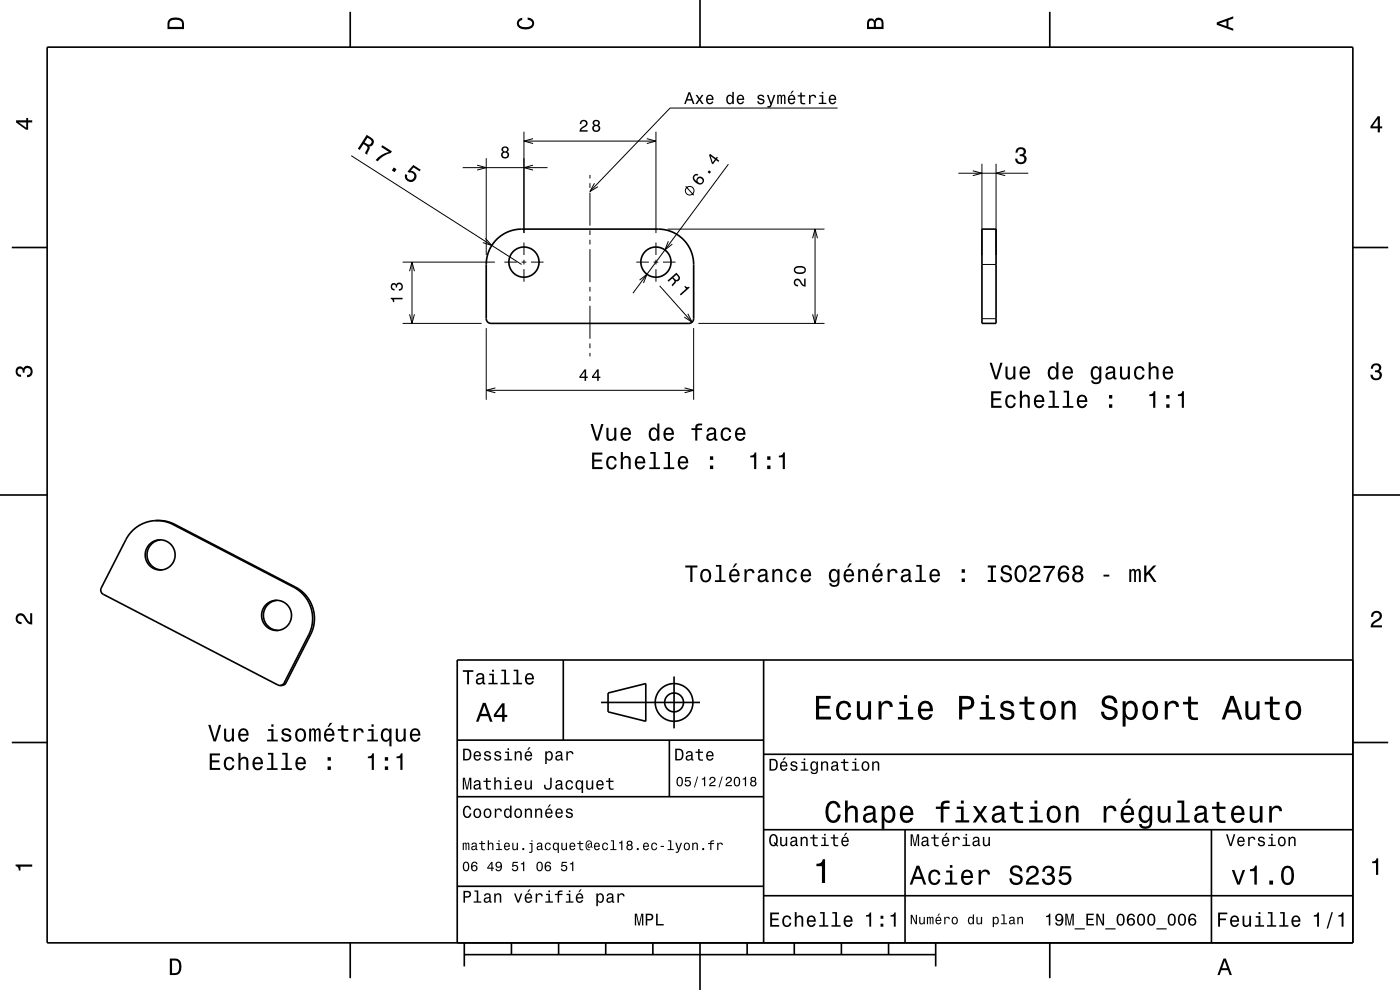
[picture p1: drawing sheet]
<svg xmlns="http://www.w3.org/2000/svg" width="297mm" height="210mm" viewBox="0 0 297 210" stroke-linecap="round" stroke-linejoin="round" font-family="sans-serif">
<g fill="none" stroke="#000" stroke-width=".21">
<path d="M74.5 33l36.2 23.1M98.2 35.6h18M101.2 35l2 .6-2 .5M103.2 33.6v20.5M111.2 27.9v21.5M111.2 29.9h28M113.1 29.4l-1.9 .5 1.9 .5M113.1 35l-1.9 .6 1.9 .5M125.2 37.1v.8M125.2 38.9v1M126.1 38.9l-.9 1.7 1.7-1M137.2 29.4l2 .5-2 .5"/>
<path d="M139.2 27.9v21.5M145.5 39.5l1.7 1.9M154.5 34.8l-20.2 27.4M177.7 22.9h-35.5l-17 17.7M203.3 36.7h14.8M206.4 36.2l1.9 .5-1.9 .6M208.3 34.7v19.4M211.3 34.7v19.4M213.2 36.2l-1.9 .5 1.9 .6M85.4 55.6h19.6M86.9 57.5l.5-1.9 .5 1.9M87.4 55.6v13"/>
<path d="M103 50.6l1.3 1.5-1.9-.6M107 55.6h2.7M110.7 55.6h1M111.2 51.4v2.7M111.2 55.1v1M111.2 57.1v2.7M112.7 55.6h2.6M125.2 40.9v7M125.2 48.9v1M125.2 50.9v1M125.2 52.9v7M135 55.6h2.7"/>
<path d="M135.7 59.4l1.5-1.2-.7 1.8M138.7 55.6h1M139.2 51.4v2.7M139.2 55.1v1M139.2 57.1v2.7M140.7 55.6h2.6M141.7 48.6h33.2M141.8 51.2l-.7 1.8 1.5-1.2M172.4 50.5l.5-1.9 .5 1.9M172.9 48.6v20M208.3 56.1h3M85.4 68.6h16.8"/>
<path d="M86.9 66.7l.5 1.9 .5-1.9M103.2 69.6v15.2M125.2 60.9v1M125.2 62.9v1M125.2 64.9v7M125.2 72.9v1M125.2 74.9v.7M139.9 60.6l6.9 7.7M145.9 66.6l.9 1.7-1.7-1M147.2 69.6v15.2M148.2 68.6h26.7M172.4 66.7l.5 1.9 .5-1.9"/>
<path d="M208.3 67.6h3M103.2 82.8h44M105.1 82.3l-1.9 .5 1.9 .5M145.2 82.3l2 .5-2 .5M37.1 111.2l-.4 .1M62.7 124.5h-.4M65.9 134.6l-.4 .1M60.7 144.9h-.4"/>
<circle cx="146.3" cy="40.5" r=".91"/>
</g>
<g fill="none" stroke="#000" stroke-width=".35">
<path d="M10 10h277v190h-277zM74.3 2.5v7.5M148.5 0v10M222.7 2.5v7.5M2.5 52.5h7.5M105.3 50.9a7.5 7.5 0 0 1 5.4-2.3h29a7.5 7.5 0 0 1 7.5 7.5v11.6l-.4 .6-.6 .3-42.4-.1-.4-.2-.2-.7v-11.5a7.5 7.5 0 0 1 2.1-5.2zM208.3 48.6h3v20h-3zM287 52.5h7.5M0 105h10M33 110.4a7.5 7.5 0 0 1 4.1 .8l25.6 13.3a7.5 7.5 0 0 1 3.2 10.1l-5.3 10.3-.5 .5h-.7M33 110.4a7.4 7.4 0 0 1 3.7 .9l25.6 13.2a7.5 7.5 0 0 1 3.2 10.2l-5.2 10.2-.4 .4-.5 .1M33 110.4a7.4 7.4 0 0 0-6.3 4.1l-5.2 10.2-.1 .7 .2 .5 37.3 19.4 .5 .1"/>
<path d="M34 114.5a3.2 3.2 0 0 0-2.8 3.3 3.2 3.2 0 0 0 3.1 3.1M287 105h10M58.7 127.3a3.2 3.2 0 0 0-2.8 3.4 3.2 3.2 0 0 0 3.1 3M119.5 140v17M162 140v60M287 140h-190v60M2.5 157.5h7.5M97 157h65M127.5 149h21M129 147l8-2v8l-8-2zM142 157v12M143 143.5v11"/>
<path d="M287 157.5h7.5M97 169h65M162 176h125M162 160h125M192 176v24M257 176v24M97 188h65M162 190h125M74.3 200v7.5M98.5 202.5h100M98.5 200v5M108.5 200v2.5"/>
<path d="M118.5 200v2.5M128.5 200v2.5M138.5 200v2.5M148.5 200v10M158.5 200v2.5M168.5 200v2.5M178.5 200v2.5M188.5 200v2.5M198.5 200v5M222.7 200v7.5"/>
<circle cx="111.2" cy="55.6" r="3.2"/>
<circle cx="139.2" cy="55.6" r="3.2"/>
<circle cx="34" cy="117.7" r="3.2"/>
<circle cx="58.7" cy="130.5" r="3.2"/>
<circle cx="143" cy="149" r="2"/>
<circle cx="143" cy="149" r="4"/>
</g>
<g fill="#000">
<path d="M36 4a2.18 2.18 0 0 0-.5 2.2h3.5v-1.2a1.43 1.43 0 0 0-1.7-1.3zM36.3 4.4a2.15 2.15 0 0 1 2.2 .3l.1 1h-2.6v-1z" fill-rule="evenodd"/>
<path d="M109.9 4.2l.9-.4v.4a.7 .7 0 0 0-.7 .5 .7 .7 0 0 0 .3 .8 1.7 1.7 0 0 0 2.5-.5 .9 .9 0 0 0-1-.8v-.5a1.24 1.24 0 0 1 1.4 1.1 1.24 1.24 0 0 1-1 1.4 2.22 2.22 0 0 1-2.5-.7l-.2-.5z" fill-rule="evenodd"/>
<path d="M184.2 4.2l-.3 .7v1.3h3.5v-1.3a.98 .98 0 0 0-.7-1.1 .98 .98 0 0 0-1.2 .6 .84 .84 0 0 0-1.3-.2zM184.5 4.5a.54 .54 0 0 1 .6-.1 .54 .54 0 0 1 .3 .6v.7h-1zM185.9 4.4a.62 .62 0 0 1 .8-.1 .62 .62 0 0 1 .3 .6v.8h-1.2z" fill-rule="evenodd"/>
<path d="M258.1 4.7v.6l3.5 1.2v-.4l-1-.4v-1.4l1-.4v-.4zM258.6 5l1.6-.5v1z" fill-rule="evenodd"/>
<path d="M3.4 25.5v.5l2.1 1.5h.5v-1.5h.8v-.5h-.8v-.5h-.4v.5zM4 26h1.6v1.1z" fill-rule="evenodd"/>
<path d="M77.8 28.6l-1.9 2.9 .4 .3 .8-1.2a.85 .85 0 0 1 .7 1.1l-.4 .8 .5 .3 .6-1.4-.2-.3a.97 .97 0 0 0 1-.8 .97 .97 0 0 0-.5-1.1zM78 29.2a1.09 1.09 0 0 1 .8 .9 .6 .6 0 0 1-.4 .6 .6 .6 0 0 1-.6-.2l-.5-.3z" fill-rule="evenodd"/>
<path d="M81.1 30.8l-.2 .4 1.6 1a5.2 5.2 0 0 0-2.8 1.8l.4 .2a5.3 5.3 0 0 1 2.8-1.7l.2-.4zM83.5 35.5l-.4 .7 .6 .3 .4-.6zM87.7 35l-1.3 1.4 .4 .2a.79 .79 0 0 1 1.1 .5 .79 .79 0 0 1-.6 1 .79 .79 0 0 1-1-.7l.1-.2-.4-.3a1.21 1.21 0 0 0 .7 1.7 1.21 1.21 0 0 0 1.6-.9 1.21 1.21 0 0 0-1.2-1.5l.6-.7 1.3 .9 .2-.4z" fill-rule="evenodd"/>
<path d="M106.6 31.2l-.2 .2a.56 .56 0 0 0 .3 .8 .78 .78 0 0 0-.1 1.2 .78 .78 0 0 0 1.1 0 .78 .78 0 0 0-.1-1.2 .68 .68 0 0 0 .2-1 .68 .68 0 0 0-1-.1zM106.6 32.9a.51 .51 0 0 1 1 0 .51 .51 0 0 1-1 0zM106.7 31.7a.45 .45 0 0 1 .9 0 .45 .45 0 0 1-.9 0z" fill-rule="evenodd"/>
<path d="M123.2 25.6l-.2 .7h.3a.5 .5 0 0 1 .4-.6 .5 .5 0 0 1 .6 .4 .5 .5 0 0 1-.4 .6l-.2 .1a1.17 1.17 0 0 0-.8 1.1h1.8v-.3h-1.4l.6-.5a.84 .84 0 0 0 .7-1.2 .84 .84 0 0 0-1.4-.3zM125.9 25.6l-.1 .2a.57 .57 0 0 0 .2 .8 .78 .78 0 0 0-.1 1.1 .78 .78 0 0 0 1.2 0 .78 .78 0 0 0-.2-1.1 .68 .68 0 0 0 .2-1 .68 .68 0 0 0-.9-.1zM126 27.2a.51 .51 0 0 1 1 0 .51 .51 0 0 1-1 0zM126.1 26.1a.42 .42 0 0 1 .8 0 .42 .42 0 0 1-.8 0z" fill-rule="evenodd"/>
<path d="M146.1 19.6l-1 2.5h.4l.2-.8h1l.3 .8h.3l-.9-2.5zM146.2 19.9l.4 1.1h-.7zM147.6 20.1l.6 1-.7 1h.4l.5-.8 .5 .8h.4l-.7-1 .6-1h-.3l-.5 .7-.5-.7zM150 20.3a1.04 1.04 0 0 0-.2 1.2 1.04 1.04 0 0 0 1 .6l.5-.6h-.3l-.4 .4a.54 .54 0 0 1-.5-.7h1.3a.83 .83 0 0 0-.4-1 .83 .83 0 0 0-1 .1zM150.2 20.5l.2-.1a.47 .47 0 0 1 .5 .1 .47 .47 0 0 1 .1 .4h-.9zM154.3 20.3a1.06 1.06 0 0 0-.2 1.1 1.06 1.06 0 0 0 .9 .7l.4-.3v.3h.3v-2.6h-.3v.9a.63 .63 0 0 0-1.1-.1zM154.5 20.5a.44 .44 0 0 1 .5-.1 .44 .44 0 0 1 .3 .4 .65 .65 0 0 1 0 .7 .65 .65 0 0 1-.6 .3l-.3-.4zM156.5 20.3a1.04 1.04 0 0 0-.2 1.2 1.04 1.04 0 0 0 1 .6l.5-.6h-.3l-.4 .4a.54 .54 0 0 1-.5-.7h1.3a.83 .83 0 0 0-.4-1 .83 .83 0 0 0-1 .1zM156.7 20.5l.2-.1a.47 .47 0 0 1 .5 .1 .47 .47 0 0 1 .2 .4h-1zM160.9 20.2l-.2 .2a.69 .69 0 0 0 .9 .9l.2 .1a.43 .43 0 0 1-.4 .5 .43 .43 0 0 1-.4-.4h-.4a.74 .74 0 0 0 1 .7 .74 .74 0 0 0 .4-1.1l-.9-.3a.38 .38 0 0 1 .3-.5 .38 .38 0 0 1 .4 .3h.3a.77 .77 0 0 0-1.2-.4zM162.7 20.1l.7 2.1-.1 .3h-.5v.3a.63 .63 0 0 0 .9-.5l.8-2.2h-.4l-.5 1.6-.6-1.6zM164.9 20.1v2h.3v-1.3l.1-.4h.2l.1 .1v1.6h.3v-1.5l.3-.3 .1 .4v1.4h.3v-1.4a.5 .5 0 0 0-.3-.6l-.4 .2-.4-.2-.3 .2v-.2zM168 19.3l-.3 .6h.2l.5-.6zM167.3 20.3a1.04 1.04 0 0 0-.1 1.2 1.04 1.04 0 0 0 1 .6l.5-.6h-.3l-.4 .4a.54 .54 0 0 1-.5-.7h1.2a.83 .83 0 0 0-.3-1 .83 .83 0 0 0-1.1 .1zM167.6 20.5l.1-.1a.48 .48 0 0 1 .5 .1 .48 .48 0 0 1 .2 .4h-.9zM169.8 19.6v.6h-.6v.3h.6v1.3a.75 .75 0 0 0 1 .3v-.3a.49 .49 0 0 1-.7-.2v-1.1h.7v-.3h-.7v-.6zM171.6 20.1v2h.4v-1.1a.47 .47 0 0 1 .2-.6 .47 .47 0 0 1 .6 .2v.1h.3a.64 .64 0 0 0-.4-.6 .64 .64 0 0 0-.8 .4v-.4zM173.8 20.2v.3h.5v1.3h-.6v.3h1.6v-.3h-.6v-1.6zM174.3 19.5v.3h.4v-.3zM176 20.3a1.04 1.04 0 0 0-.2 1.2 1.04 1.04 0 0 0 1.1 .6l.5-.6h-.3a.49 .49 0 0 1-.7 .3 .49 .49 0 0 1-.3-.6h1.3a.83 .83 0 0 0-.4-1 .83 .83 0 0 0-1 .1zM176.3 20.5l.1-.1a.48 .48 0 0 1 .5 .1 .48 .48 0 0 1 .2 .4h-1z" fill-rule="evenodd"/>
<path d="M147.1 37.2a1.12 1.12 0 0 0 .6 1.6 .9 .9 0 0 0 1.3 .2 .9 .9 0 0 0 0-1.4 .79 .79 0 0 0-.9 0 .79 .79 0 0 0-.4 .8 .73 .73 0 0 1-.3-1l.2-.2 .4 .1 .1-.3a.7 .7 0 0 0-1 .2zM148 38.3a.53 .53 0 0 1 1 0 .53 .53 0 0 1-1 0zM150.4 36.1l-.3 .4 .4 .3 .3-.4zM150.6 32.6l-.2 .3 .6 1.8 .2 .2 .7-.9 .5 .3 .2-.2-.5-.4 .2-.3-.2-.1-.2 .2zM150.8 33.1l.9 .7-.5 .6z" fill-rule="evenodd"/>
<path d="M215.7 31.5a1.08 1.08 0 0 1 1.4-.2 1.08 1.08 0 0 1 .5 1.3l-.4 .3a1.06 1.06 0 0 1 .5 1.3 1.06 1.06 0 0 1-1.2 .6 1.1 1.1 0 0 1-1.2-1.2h.5a.71 .71 0 0 0 1 .8 .71 .71 0 0 0 .1-1.2l-.6-.1v-.4a.61 .61 0 0 0 .8-.3 .61 .61 0 0 0-.2-.8 .61 .61 0 0 0-.8 .2l-.2 .6h-.5z" fill-rule="evenodd"/>
<path d="M292.3 24.7l-1.6 2.1v.4h1.6v.9h.4v-.9h.5v-.4h-.5v-2.1zM292.3 25.2v1.6h-1.1z" fill-rule="evenodd"/>
<path d="M141.6 59.5l.2 .3 .8-.7 .5 .6-.6 .8 .2 .3 .7-.9v-.3a.69 .69 0 0 0 .8-.3 .69 .69 0 0 0-.2-.8l-.5-.7zM142.9 58.9l.6-.6 .2 .3a.43 .43 0 0 1 .1 .7 .43 .43 0 0 1-.7-.2z" fill-rule="evenodd"/>
<path d="M82.9 63.2v.2a.55 .55 0 0 1 .5 .7h.2v-.6h1.8v-.3zM83.1 60.2a.83 .83 0 0 0-.2 .9 .83 .83 0 0 0 .8 .5v-.3a.44 .44 0 0 1-.5-.2 .44 .44 0 0 1 .2-.6 .44 .44 0 0 1 .5 .1l.1 .4h.2a.51 .51 0 0 1 .4-.7 .51 .51 0 0 1 .6 .4 .51 .51 0 0 1-.3 .6h-.3v.4a.84 .84 0 0 0 .9-1.1 .84 .84 0 0 0-1.3-.4l-.1 .1a.61 .61 0 0 0-1-.1z" fill-rule="evenodd"/>
<path d="M145.2 60.8l.2-.2a.55 .55 0 0 0 .8 .2l.1 .2-1.9 1.7-.2-.3 1.3-1.2z" fill-rule="evenodd"/>
<path d="M168.6 59.3a.85 .85 0 0 0-.1 1 .85 .85 0 0 0 .8 .5v-.4a.5 .5 0 0 1-.6-.3 .5 .5 0 0 1 .4-.6 .5 .5 0 0 1 .6 .3l.1 .2a1.17 1.17 0 0 0 1.1 .8v-1.7h-.3v1.4l-.3-.3-.5-.8a.79 .79 0 0 0-1.2-.1zM168.7 56.6a.81 .81 0 0 0-.3 .9 .81 .81 0 0 0 .7 .6 1.36 1.36 0 0 0 1.9-.8 1.45 1.45 0 0 0-2.3-.7zM168.8 57a1.71 1.71 0 0 1 1.8 0v.5a1.69 1.69 0 0 1-1.8 0z" fill-rule="evenodd"/>
<path d="M209.9 77l1.2 3.5h.5l1.1-3.5h-.5l-.9 2.9-.9-2.9zM213.3 77.7v1.8a.89 .89 0 0 0 .6 1 .89 .89 0 0 0 1.1-.5v.5h.4v-2.8h-.4v1.6a.65 .65 0 0 1-.4 .8 .65 .65 0 0 1-.8-.3l-.1-2.1zM216.6 78a1.54 1.54 0 0 0 .8 2.6 1.06 1.06 0 0 0 1.1-.9h-.5l-.2 .3-.4 .2a.76 .76 0 0 1-.7-1h1.8a1.16 1.16 0 0 0-.5-1.3 1.16 1.16 0 0 0-1.4 .1zM216.9 78.3a.66 .66 0 0 1 .8-.2 .66 .66 0 0 1 .4 .8h-1.4zM222.6 78a1.57 1.57 0 0 0 .7 2.6l.5-.2 .3-.4v.5h.4v-3.7h-.4v1.4a.89 .89 0 0 0-1.5-.2zM222.9 78.3a.62 .62 0 0 1 .7-.2 .62 .62 0 0 1 .4 .5 1.12 1.12 0 0 1-.6 1.6 1.19 1.19 0 0 1-.5-1.9zM225.7 78a1.55 1.55 0 0 0 .8 2.6 1.06 1.06 0 0 0 1.1-.9h-.5l-.2 .3-.4 .2a.76 .76 0 0 1-.6-1h1.7a1.17 1.17 0 0 0-.5-1.3 1.17 1.17 0 0 0-1.4 .1zM226 78.3a.66 .66 0 0 1 .8-.2 .66 .66 0 0 1 .4 .8h-1.3zM231.7 78a1.57 1.57 0 0 0 .7 2.6l.5-.2 .3-.4a.73 .73 0 0 1-.3 1 .73 .73 0 0 1-1-.3h-.4a1.1 1.1 0 0 0 1.2 .8 1.1 1.1 0 0 0 .9-1.2v-2.6h-.4v.5l-.3-.4a.9 .9 0 0 0-1.2 .2zM232 78.3a.63 .63 0 0 1 .7-.2 .63 .63 0 0 1 .5 .6 1.11 1.11 0 0 1-.7 1.5 1.2 1.2 0 0 1-.5-1.9zM234.9 77.9l-.3 .6h.4a.55 .55 0 0 1 .7-.5 .55 .55 0 0 1 .3 .8h-.2a1 1 0 0 0-1 .2 1 1 0 0 0-.3 1.1 .93 .93 0 0 0 1.7 0l.1 .3 .5 .1v-.4h-.2v-1.6a1.01 1.01 0 0 0-.7-.9 1.01 1.01 0 0 0-1 .3zM235 79.4l1.1-.3a.77 .77 0 0 1-.2 .9 .77 .77 0 0 1-.9 0zM237.6 77.7v1.8a.89 .89 0 0 0 .6 1 .89 .89 0 0 0 1.1-.5v.5h.4v-2.8h-.4v1.6a.65 .65 0 0 1-.4 .8 .65 .65 0 0 1-.8-.3l-.1-2.1zM240.9 78a1.53 1.53 0 0 0 .8 2.6 1.06 1.06 0 0 0 1.1-1.1h-.4a.67 .67 0 0 1-.6 .7 .67 .67 0 0 1-.7-.6 1.11 1.11 0 0 1 .6-1.6 .6 .6 0 0 1 .7 .6h.4a1.09 1.09 0 0 0-.8-.9 1.09 1.09 0 0 0-1.1 .3zM243.7 76.8v3.7h.4v-1.6a.63 .63 0 0 1 .6-.9 .63 .63 0 0 1 .6 .8v1.7h.5v-1.8a.88 .88 0 0 0-.6-1 .88 .88 0 0 0-1.1 .4v-1.3zM246.9 78a1.54 1.54 0 0 0 .8 2.6 1.06 1.06 0 0 0 1.1-.9h-.4l-.2 .3-.4 .2a.76 .76 0 0 1-.7-1h1.8a1.16 1.16 0 0 0-.5-1.3 1.16 1.16 0 0 0-1.5 .1zM247.3 78.3a.66 .66 0 0 1 .8-.2 .66 .66 0 0 1 .3 .8h-1.3z" fill-rule="evenodd"/>
<path d="M291.1 77.4a1.08 1.08 0 0 1 1.4-.2 1.08 1.08 0 0 1 .4 1.2l-.3 .3a1.06 1.06 0 0 1 .5 1.3 1.06 1.06 0 0 1-1.2 .7 1.1 1.1 0 0 1-1.2-1.2h.5a.71 .71 0 0 0 1 .8 .71 .71 0 0 0 .1-1.3h-.6v-.4a.61 .61 0 0 0 .8-.3 .61 .61 0 0 0-.2-.8 .61 .61 0 0 0-.9 .2l-.1 .5h-.5z" fill-rule="evenodd"/>
<path d="M3.6 78a.86 .86 0 0 1 1.4 .2 1.06 1.06 0 0 1 1.2-.6 1.06 1.06 0 0 1 .7 1.2 1.1 1.1 0 0 1-1.2 1.2v-.4a.71 .71 0 0 0 .8-1 .71 .71 0 0 0-1.3-.1v.6h-.4a.61 .61 0 0 0-.3-.8 .61 .61 0 0 0-.8 .2 .61 .61 0 0 0 .2 .8l.6 .2v.4a1.15 1.15 0 0 1-1.2-.6 1.15 1.15 0 0 1 .3-1.3z" fill-rule="evenodd"/>
<path d="M124 78.4l-1.1 1.5v.3h1.1v.6h.3v-.6h.4v-.3h-.4v-1.5zM124 78.8v1.1h-.8zM126.7 78.4l-1.1 1.5v.3h1.1v.6h.3v-.6h.4v-.3h-.4v-1.5zM126.7 78.8v1.1h-.8z" fill-rule="evenodd"/>
<path d="M125.6 96v3.5h2.2v-.4h-1.7v-1.2h1.5v-.4h-1.5v-1.1h1.7v-.4zM128.9 97.1a1.53 1.53 0 0 0 .8 2.5 1.06 1.06 0 0 0 1.1-1.1h-.4a.67 .67 0 0 1-.6 .7 .67 .67 0 0 1-.7-.6 1.12 1.12 0 0 1 .6-1.5 .6 .6 0 0 1 .7 .6h.4a1.09 1.09 0 0 0-.7-1 1.09 1.09 0 0 0-1.2 .4zM131.7 95.9v3.6h.4v-1.6a.63 .63 0 0 1 .4-.7 .63 .63 0 0 1 .8 .3l.1 2h.4v-1.8a.88 .88 0 0 0-.6-1 .88 .88 0 0 0-1.1 .5v-1.3zM135 97.1a1.55 1.55 0 0 0 .8 2.5 1.06 1.06 0 0 0 1.1-.9h-.5l-.2 .4-.4 .1a.76 .76 0 0 1-.7-.9h1.8a1.17 1.17 0 0 0-.5-1.4 1.17 1.17 0 0 0-1.4 .2zM135.3 97.3a.66 .66 0 0 1 .8-.1 .66 .66 0 0 1 .3 .7h-1.3zM138 95.9v.4h.7v2.8h-1v.4h2.3v-.4h-.9v-3.2zM141 95.9v.4h.7v2.8h-.9v.4h2.2v-.4h-.9v-3.2zM144.1 97.1a1.54 1.54 0 0 0 .8 2.5 1.06 1.06 0 0 0 1.1-.9h-.5l-.2 .4-.4 .1a.76 .76 0 0 1-.7-.9h1.8a1.17 1.17 0 0 0-.5-1.4 1.17 1.17 0 0 0-1.4 .2zM144.4 97.3a.66 .66 0 0 1 .8-.1 .66 .66 0 0 1 .3 .7h-1.3zM150.6 98.8v.7h.7v-.7zM150.6 96.8v.7h.7v-.7z" fill-rule="evenodd"/>
<path d="M125.3 90l1.1 3.5h.5l1.1-3.5h-.5l-.8 2.9-.9-2.9zM128.6 90.7v1.8a.89 .89 0 0 0 .7 1 .89 .89 0 0 0 1-.5v.5h.5v-2.8h-.5v1.6a.64 .64 0 0 1-.4 .8 .64 .64 0 0 1-.8-.3v-2.1zM131.9 91a1.54 1.54 0 0 0 .8 2.6 1.05 1.05 0 0 0 1.1-.9h-.4l-.2 .3-.4 .2a.76 .76 0 0 1-.7-1h1.8a1.16 1.16 0 0 0-.5-1.3 1.16 1.16 0 0 0-1.5 .1zM132.3 91.3a.66 .66 0 0 1 .8-.2 .66 .66 0 0 1 .3 .8h-1.3zM137.9 91a1.57 1.57 0 0 0 .8 2.6l.4-.2 .3-.4v.5h.5v-3.7h-.5v1.4a.89 .89 0 0 0-1.5-.2zM138.2 91.3a.62 .62 0 0 1 .7-.2 .62 .62 0 0 1 .5 .5 1.12 1.12 0 0 1-.7 1.6 1.19 1.19 0 0 1-.5-1.9zM141 91a1.55 1.55 0 0 0 .8 2.6 1.06 1.06 0 0 0 1.1-.9h-.4l-.2 .3-.4 .2a.76 .76 0 0 1-.7-1h1.8a1.17 1.17 0 0 0-.5-1.3 1.17 1.17 0 0 0-1.5 .1zM141.4 91.3a.66 .66 0 0 1 .8-.2 .66 .66 0 0 1 .3 .8h-1.3zM146.7 90.8v.4h.8v2.3h.4v-2.3h1v-.4h-1a.5 .5 0 0 1 .7-.6h.3v-.3a1.04 1.04 0 0 0-1.4 .7v.2zM150.2 90.9l-.3 .6h.4a.55 .55 0 0 1 .7-.5 .55 .55 0 0 1 .4 .8h-.2a1 1 0 0 0-1.1 .2 1 1 0 0 0-.2 1.1 .93 .93 0 0 0 1.6 0l.1 .3 .6 .1v-.4h-.3v-1.6a1.02 1.02 0 0 0-1.7-.6zM150.4 92.4l1.1-.3a.77 .77 0 0 1-.2 .9 .77 .77 0 0 1-.9 0zM153.2 91a1.53 1.53 0 0 0 .8 2.6 1.06 1.06 0 0 0 1.1-1.1h-.4a.67 .67 0 0 1-.6 .7 .67 .67 0 0 1-.7-.6 1.11 1.11 0 0 1 .6-1.6 .6 .6 0 0 1 .7 .6h.4a1.09 1.09 0 0 0-.7-.9 1.09 1.09 0 0 0-1.2 .3zM156.2 91a1.54 1.54 0 0 0 .8 2.6 1.06 1.06 0 0 0 1.1-.9h-.4l-.3 .3-.3 .2a.76 .76 0 0 1-.7-1h1.8a1.16 1.16 0 0 0-.5-1.3 1.16 1.16 0 0 0-1.5 .1zM156.6 91.3a.66 .66 0 0 1 .8-.2 .66 .66 0 0 1 .3 .8h-1.3z" fill-rule="evenodd"/>
<path d="M159.2 96.7v.3h.8v2.5h.4v-3.5h-.3a.77 .77 0 0 1-.9 .7zM162.8 98.8v.7h.7v-.7zM162.8 96.8v.7h.7v-.7zM165.2 96.7v.3h.8v2.5h.5v-3.5h-.3a.78 .78 0 0 1-1 .7z" fill-rule="evenodd"/>
<path d="M210.3 83v3.5h2.2v-.4h-1.8v-1.2h1.6v-.4h-1.6v-1.1h1.7v-.4zM213.5 84.1a1.53 1.53 0 0 0 .9 2.5 1.06 1.06 0 0 0 1.1-1.1h-.4a.67 .67 0 0 1-.7 .7 .67 .67 0 0 1-.7-.6 1.11 1.11 0 0 1 .7-1.5 .6 .6 0 0 1 .6 .6h.5a1.09 1.09 0 0 0-.8-1 1.09 1.09 0 0 0-1.2 .4zM216.4 82.9v3.6h.4v-1.6a.63 .63 0 0 1 .5-.8 .63 .63 0 0 1 .7 .7v1.7h.5v-1.8a.88 .88 0 0 0-.6-1 .88 .88 0 0 0-1.1 .5v-1.3zM219.6 84.1a1.54 1.54 0 0 0 .8 2.5 1.06 1.06 0 0 0 1.1-.9h-.4l-.3 .4-.3 .1a.76 .76 0 0 1-.7-.9h1.8a1.17 1.17 0 0 0-.5-1.4 1.17 1.17 0 0 0-1.5 .2zM220 84.3a.66 .66 0 0 1 .8-.1 .66 .66 0 0 1 .3 .7h-1.3zM222.6 82.9v.4h.7v2.8h-.9v.4h2.3v-.4h-.9v-3.2zM225.6 82.9v.4h.7v2.8h-.9v.4h2.3v-.4h-.9v-3.2zM228.7 84.1a1.54 1.54 0 0 0 .8 2.5 1.06 1.06 0 0 0 1.1-.9h-.4l-.2 .4-.4 .1a.76 .76 0 0 1-.7-.9h1.8a1.16 1.16 0 0 0-.5-1.4 1.16 1.16 0 0 0-1.5 .2zM229.1 84.3a.66 .66 0 0 1 .8-.1 .66 .66 0 0 1 .3 .7h-1.3zM235.3 85.8v.7h.7v-.7zM235.3 83.8v.7h.7v-.7z" fill-rule="evenodd"/>
<path d="M243.8 83.7v.3h.8v2.5h.5v-3.5h-.4a.77 .77 0 0 1-.9 .7zM247.4 85.8v.7h.7v-.7zM247.4 83.8v.7h.7v-.7zM249.9 83.7v.3h.8v2.5h.5v-3.5h-.4a.78 .78 0 0 1-.9 .7z" fill-rule="evenodd"/>
<path d="M3.6 130.4a1.22 1.22 0 0 1 2 .7l.4 .6 .4 .3v-1.9h.4v2.4a1.8 1.8 0 0 1-1.7-1.4 .71 .71 0 0 0-.9-.5 .71 .71 0 0 0-.5 .8 .71 .71 0 0 0 .9 .5v.5a1.18 1.18 0 0 1-1.2-.7 1.18 1.18 0 0 1 .2-1.3z" fill-rule="evenodd"/>
<path d="M145.4 120v.4h1v3.1h.5v-3.1h1.1v-.4zM148.8 121a1.53 1.53 0 0 0 .9 2.6 1.48 1.48 0 0 0 1.2-1.5 1.48 1.48 0 0 0-1.2-1.4l-.5 .1zM149.2 121.3a.67 .67 0 0 1 .7-.2 .67 .67 0 0 1 .5 .5 1.11 1.11 0 0 1-.7 1.6 1.17 1.17 0 0 1-.5-1.9zM151.9 119.8v.4h.7v2.9h-.9v.4h2.2v-.4h-.9v-3.3zM155.9 119.5l-.5 .9h.3l.7-.9zM155 121a1.54 1.54 0 0 0 .8 2.6 1.06 1.06 0 0 0 1.1-.9h-.5l-.2 .3-.4 .2a.76 .76 0 0 1-.7-1h1.8a1.16 1.16 0 0 0-.5-1.3 1.16 1.16 0 0 0-1.4 .1zM155.3 121.3a.66 .66 0 0 1 .8-.2 .66 .66 0 0 1 .3 .8h-1.3zM157.9 120.7v2.8h.5v-1.6a.66 .66 0 0 1 .3-.8 .66 .66 0 0 1 .9 .3v.2h.5a.89 .89 0 0 0-.7-.9 .89 .89 0 0 0-1.1 .5v-.5zM161.1 120.9l-.3 .6h.4a.55 .55 0 0 1 .7-.5 .55 .55 0 0 1 .4 .8h-.2a1 1 0 0 0-1.1 .2 1 1 0 0 0-.2 1.1 .93 .93 0 0 0 1.6 0l.1 .3 .6 .1v-.4h-.3v-1.6a1.02 1.02 0 0 0-1.7-.6zM161.3 122.4l1.1-.3a.77 .77 0 0 1-.2 .9 .77 .77 0 0 1-.9 0zM163.8 120.7v2.8h.5v-1.6a.63 .63 0 0 1 .5-.9 .63 .63 0 0 1 .7 .8v1.7h.4v-1.8a.89 .89 0 0 0-.6-1 .89 .89 0 0 0-1 .5v-.5zM167.1 121a1.53 1.53 0 0 0 .8 2.6 1.06 1.06 0 0 0 1.1-1.1h-.4a.67 .67 0 0 1-.6 .7 .67 .67 0 0 1-.7-.6 1.11 1.11 0 0 1 .7-1.6 .6 .6 0 0 1 .6 .6h.4a1.09 1.09 0 0 0-.7-.9 1.09 1.09 0 0 0-1.2 .3zM170.1 121a1.54 1.54 0 0 0 .8 2.6 1.06 1.06 0 0 0 1.1-.9h-.4l-.2 .3-.4 .2a.76 .76 0 0 1-.7-1h1.8a1.16 1.16 0 0 0-.5-1.3 1.16 1.16 0 0 0-1.5 .1zM170.5 121.3a.66 .66 0 0 1 .8-.2 .66 .66 0 0 1 .3 .8h-1.3zM176.1 121a1.57 1.57 0 0 0 .8 2.6l.4-.2 .4-.4a.73 .73 0 0 1-.3 1 .73 .73 0 0 1-1-.3h-.5a1.1 1.1 0 0 0 1.3 .8 1.1 1.1 0 0 0 .9-1.2v-2.6h-.4v.5l-.4-.4a.9 .9 0 0 0-1.2 .2zM176.5 121.3a.64 .64 0 0 1 .7-.2 .64 .64 0 0 1 .4 .6 1.11 1.11 0 0 1-.6 1.5 1.2 1.2 0 0 1-.5-1.9zM180.2 119.5l-.5 .9h.3l.7-.9zM179.3 121a1.55 1.55 0 0 0 .8 2.6 1.06 1.06 0 0 0 1-.9h-.4l-.2 .3-.4 .2a.76 .76 0 0 1-.7-1h1.8a1.17 1.17 0 0 0-.5-1.3 1.17 1.17 0 0 0-1.4 .1zM179.6 121.3a.66 .66 0 0 1 .8-.2 .66 .66 0 0 1 .3 .8h-1.3zM182.1 120.7v2.8h.4v-1.6a.63 .63 0 0 1 .5-.9 .63 .63 0 0 1 .7 .8v1.7h.5v-1.8a.89 .89 0 0 0-.7-1 .89 .89 0 0 0-1 .5v-.5zM186.3 119.5l-.5 .9h.3l.7-.9zM185.3 121a1.54 1.54 0 0 0 .8 2.6 1.06 1.06 0 0 0 1.1-.9h-.4l-.2 .3-.4 .2a.76 .76 0 0 1-.7-1h1.8a1.16 1.16 0 0 0-.5-1.3 1.16 1.16 0 0 0-1.5 .1zM185.7 121.3a.66 .66 0 0 1 .8-.2 .66 .66 0 0 1 .3 .8h-1.3zM188.3 120.7v2.8h.4v-1.6a.66 .66 0 0 1 .4-.8 .66 .66 0 0 1 .8 .3l.1 .2h.4a.89 .89 0 0 0-.7-.9 .89 .89 0 0 0-1 .5v-.5zM191.5 120.9l-.3 .6h.4a.55 .55 0 0 1 .7-.5 .55 .55 0 0 1 .3 .8h-.2a1 1 0 0 0-1 .2 1 1 0 0 0-.3 1.1 .93 .93 0 0 0 1.7 0l.1 .3 .5 .1v-.4h-.2v-1.6a1.02 1.02 0 0 0-1.7-.6zM191.6 122.4l1.1-.3a.77 .77 0 0 1-.2 .9 .77 .77 0 0 1-.9 0zM194.4 119.8v.4h.7v2.9h-.9v.4h2.2v-.4h-.9v-3.3zM197.5 121a1.54 1.54 0 0 0 .8 2.6 1.06 1.06 0 0 0 1.1-.9h-.5l-.2 .3-.4 .2a.76 .76 0 0 1-.7-1h1.8a1.17 1.17 0 0 0-.5-1.3 1.17 1.17 0 0 0-1.4 .1zM197.8 121.3a.66 .66 0 0 1 .8-.2 .66 .66 0 0 1 .3 .8h-1.3zM204 122.7v.8h.7v-.8zM204 120.7v.8h.7v-.8zM209.5 120v.4h.7v2.6h-.7v.5h1.8v-.5h-.6v-2.6h.6v-.4zM212.6 120.2a.97 .97 0 0 0-.2 1 .97 .97 0 0 0 .9 .6 .77 .77 0 0 1 .9 1 .84 .84 0 0 1-.9 .3 .84 .84 0 0 1-.6-.8h-.5a1.21 1.21 0 0 0 1.5 1.3 1.21 1.21 0 0 0 .7-1.8l-.8-.3a.71 .71 0 0 1-.8-.7 .7 .7 0 0 1 .8-.5 .7 .7 0 0 1 .6 .7h.4a1.17 1.17 0 0 0-.7-1.1 1.17 1.17 0 0 0-1.3 .3zM215.6 120.3a2.52 2.52 0 0 0 .4 3.1 1.21 1.21 0 0 0 1.7-.9 1.93 1.93 0 0 0-.9-2.6l-.8 .1zM216.2 120.4l.3-.1a1.7 1.7 0 0 1 .3 2.7l-.3 .1a1.13 1.13 0 0 1-.8-1.4v-.6zM218.7 120.3l-.2 .3-.1 .6h.4a.71 .71 0 0 1 .6-.8 .71 .71 0 0 1 .8 .5 .71 .71 0 0 1-.5 .8 1.8 1.8 0 0 0-1.4 1.8h2.4v-.5h-1.9a2.2 2.2 0 0 1 1.5-1.1 1.13 1.13 0 0 0 .1-1.7 1.13 1.13 0 0 0-1.7 .1zM221.4 120v.5h1.9a5.2 5.2 0 0 0-1.4 3h.5a5.3 5.3 0 0 1 1.4-3v-.5zM224.9 120.2a2.39 2.39 0 0 0 .2 3.3 1.16 1.16 0 0 0 1.5-.4 1.16 1.16 0 0 0-.2-1.5 1.16 1.16 0 0 0-1.5 0 1.02 1.02 0 0 1 .8-1.3 .58 .58 0 0 1 .7 .6h.4a1.12 1.12 0 0 0-.7-.9 1.12 1.12 0 0 0-1.2 .2zM224.9 122.4a.75 .75 0 0 1 1.5 0 .75 .75 0 0 1-1.5 0zM227.8 120.2a.83 .83 0 0 0 .2 1.4 1.11 1.11 0 0 0-.4 1.5 1.11 1.11 0 0 0 1.6 .4 1.03 1.03 0 0 0 .6-.9 1.03 1.03 0 0 0-.5-1 .89 .89 0 0 0 .4-1.1 .89 .89 0 0 0-1.1-.6zM227.9 122.5a.71 .71 0 0 1 1.4 0 .71 .71 0 0 1-1.4 0zM228 120.9a.6 .6 0 0 1 1.2 0 .6 .6 0 0 1-1.2 0zM234.1 121.9v.4h1.2v-.4zM239.6 120.7v2.8h.4v-1.9a.49 .49 0 0 1 .3-.6l.3 .3v2.2h.4v-2.1l.4-.4 .2 .2v.4v1.9h.4v-1.9a.69 .69 0 0 0-.5-.9l-.6 .3-.1-.2-.4-.1-.4 .3v-.3zM242.7 120v3.5h.5v-1.3l.4-.4 1.2 1.7h.5l-1.4-2.1 1.4-1.4h-.6l-1.5 1.6v-1.6z" fill-rule="evenodd"/>
<path d="M291.2 129.9a1.18 1.18 0 0 1 1.9 .3 1.18 1.18 0 0 1-1 1.7l-.5 .3-.3 .5h1.9v.4h-2.4a1.8 1.8 0 0 1 1.4-1.8 .71 .71 0 0 0 .5-.8 .71 .71 0 0 0-.9-.5 .71 .71 0 0 0-.5 .8h-.4z" fill-rule="evenodd"/>
<path d="M44.2 153.8l1.1 3.5h.5l1.1-3.5h-.5l-.8 2.9-.9-2.9zM47.5 154.6v1.7a.89 .89 0 0 0 .7 1 .89 .89 0 0 0 1-.4v.4h.4v-2.7h-.4v1.5a.65 .65 0 0 1-.4 .8 .65 .65 0 0 1-.8-.3v-2zM50.8 154.9a1.54 1.54 0 0 0 .8 2.5 1.06 1.06 0 0 0 1.1-.9h-.4l-.3 .3-.3 .2a.76 .76 0 0 1-.7-1h1.7a1.17 1.17 0 0 0-.4-1.3 1.17 1.17 0 0 0-1.5 .2zM51.2 155.1a.66 .66 0 0 1 .8-.2 .66 .66 0 0 1 .3 .8h-1.3zM56.9 154.7v.3h.7v1.9h-.9v.4h2.2v-.4h-.9v-2.2zM57.6 153.6v.6h.4v-.6zM60 154.7a.76 .76 0 0 0-.2 .8 .76 .76 0 0 0 .7 .5l.9 .4a.63 .63 0 0 1-.7 .6 .63 .63 0 0 1-.6-.6h-.4a1.07 1.07 0 0 0 1.2 1 1.07 1.07 0 0 0 .9-1.2l-.4-.4-1.1-.3a.54 .54 0 0 1 .4-.7 .54 .54 0 0 1 .6 .5h.5a1.03 1.03 0 0 0-.7-.9 1.03 1.03 0 0 0-1.1 .3zM62.9 154.9a1.53 1.53 0 0 0 .9 2.5 1.48 1.48 0 0 0 1.1-1.5 1.48 1.48 0 0 0-1.1-1.4l-.5 .1zM63.2 155.1a.67 .67 0 0 1 .8-.2 .67 .67 0 0 1 .4 .6 1.11 1.11 0 0 1-.6 1.5 1.17 1.17 0 0 1-.6-1.9zM65.6 154.6v2.7h.4v-2.1l.2-.3h.3l.1 .2v2.2h.4v-2.1l.4-.4 .2 .2v.4v1.9h.4v-1.9a.69 .69 0 0 0-.5-.9l-.5 .4-.2-.3-.3-.1-.5 .4v-.3zM70 153.3l-.5 .9h.3l.7-.9zM69 154.9a1.54 1.54 0 0 0 .8 2.5 1.06 1.06 0 0 0 1.1-.9h-.4l-.2 .3-.4 .2a.76 .76 0 0 1-.7-1h1.8a1.16 1.16 0 0 0-.5-1.3 1.16 1.16 0 0 0-1.5 .2zM69.4 155.1a.66 .66 0 0 1 .8-.2 .66 .66 0 0 1 .3 .8h-1.3zM72.4 153.9v.8h-.7v.3h.7l.1 1.8a1.05 1.05 0 0 0 1.4 .5v-.3a.69 .69 0 0 1-1-.4v-1.6h1v-.3h-1v-.8zM75 154.6v2.7h.5v-1.6a.67 .67 0 0 1 .3-.8 .67 .67 0 0 1 .9 .3v.2h.5a.89 .89 0 0 0-.7-.9 .89 .89 0 0 0-1.1 .5v-.4zM78.1 154.7v.3h.7v1.9h-.9v.4h2.3v-.4h-.9v-2.2zM78.8 153.6v.6h.5v-.6zM81.1 154.9a1.57 1.57 0 0 0 .7 2.5l.5-.1 .3-.4v1.4h.5v-3.7h-.5v.4l-.1-.2a.87 .87 0 0 0-1.4 .1zM81.4 155.1a.62 .62 0 0 1 .7-.2 .62 .62 0 0 1 .5 .6 1.12 1.12 0 0 1-.7 1.5 1.19 1.19 0 0 1-.5-1.9zM84 154.6v1.7a.89 .89 0 0 0 .6 1 .89 .89 0 0 0 1-.4v.4h.5v-2.7h-.5v1.5a.65 .65 0 0 1-.4 .8 .65 .65 0 0 1-.8-.3v-2zM87.2 154.9a1.54 1.54 0 0 0 .8 2.5 1.06 1.06 0 0 0 1.1-.9h-.4l-.2 .3-.4 .2a.76 .76 0 0 1-.7-1h1.8a1.17 1.17 0 0 0-.5-1.3 1.17 1.17 0 0 0-1.5 .2zM87.6 155.1a.66 .66 0 0 1 .8-.2 .66 .66 0 0 1 .3 .8h-1.3z" fill-rule="evenodd"/>
<path d="M98.2 158.8v2.5h.9a1.37 1.37 0 0 0 .7-2.2 1.56 1.56 0 0 0-1.6-.3zM98.6 159.1a.98 .98 0 0 1 1.1 .7 .98 .98 0 0 1-.6 1.2h-.5zM100.7 159.6a1.04 1.04 0 0 0-.2 1.2 1.04 1.04 0 0 0 1 .5l.5-.5h-.3l-.4 .3a.54 .54 0 0 1-.5-.7h1.3a.83 .83 0 0 0-.4-.9 .83 .83 0 0 0-1 .1zM100.9 159.7l.2-.1a.47 .47 0 0 1 .5 .1 .47 .47 0 0 1 .1 .5h-.9zM102.9 159.5l-.2 .1a.69 .69 0 0 0 .9 .9l.2 .1a.43 .43 0 0 1-.4 .5 .43 .43 0 0 1-.4-.4h-.3a.74 .74 0 0 0 .9 .7 .74 .74 0 0 0 .5-1l-1-.4a.38 .38 0 0 1 .3-.5 .38 .38 0 0 1 .4 .4h.3a.78 .78 0 0 0-1.2-.4zM105.1 159.5l-.2 .1a.69 .69 0 0 0 .9 .9l.2 .1a.43 .43 0 0 1-.4 .5 .43 .43 0 0 1-.5-.4h-.3a.74 .74 0 0 0 .9 .7 .74 .74 0 0 0 .5-1l-.9-.4a.38 .38 0 0 1 .3-.5 .38 .38 0 0 1 .4 .4h.3a.77 .77 0 0 0-1.2-.4zM107.2 159.4v.3h.5v1.3h-.7v.3h1.6v-.3h-.6v-1.6zM107.7 158.7v.4h.3v-.4zM109.2 159.4v1.9h.3v-1.1a.45 .45 0 0 1 .4-.6 .45 .45 0 0 1 .5 .5v1.2h.3v-1.3a.63 .63 0 0 0-.5-.7 .63 .63 0 0 0-.7 .4v-.3zM112.2 158.5l-.4 .6h.3l.5-.6zM111.5 159.6a1.04 1.04 0 0 0-.2 1.2 1.04 1.04 0 0 0 1.1 .5l.5-.5h-.3l-.5 .3a.54 .54 0 0 1-.5-.7h1.3a.83 .83 0 0 0-.4-.9 .83 .83 0 0 0-1 .1zM111.8 159.7l.1-.1a.48 .48 0 0 1 .5 .1 .48 .48 0 0 1 .2 .5h-1zM115.7 159.4v2.7h.3v-1.1a.66 .66 0 0 0 .7 .4 .66 .66 0 0 0 .5-.6 .91 .91 0 0 0 0-1.1 .91 .91 0 0 0-1-.3l-.2 .3v-.3zM116.1 159.8a.45 .45 0 0 1 .5-.2 .45 .45 0 0 1 .3 .4 .65 .65 0 0 1 .1 .8 .65 .65 0 0 1-.7 .2 .98 .98 0 0 1-.2-1.2zM118.1 159.5l-.2 .4h.3a.39 .39 0 0 1 .4-.3 .39 .39 0 0 1 .3 .5h-.1a.65 .65 0 0 0-1 .4 .65 .65 0 0 0 .6 .9l.6-.3 .1 .2h.4v-.2l-.2-.1v-1.1a.72 .72 0 0 0-.5-.6 .72 .72 0 0 0-.7 .2zM118.2 160.6l.8-.3a.55 .55 0 0 1-.2 .7 .55 .55 0 0 1-.6 0zM120.1 159.4v1.9h.4v-1.1a.47 .47 0 0 1 .2-.6 .47 .47 0 0 1 .6 .2v.2h.4a.64 .64 0 0 0-.5-.7 .64 .64 0 0 0-.8 .4v-.3z" fill-rule="evenodd"/>
<path d="M98.2 142.2v.3h.9v2.7h.4v-2.7h.9v-.3zM101.3 143l-.3 .5h.4a.47 .47 0 0 1 .5-.4 .47 .47 0 0 1 .4 .6l-.2 .1a.84 .84 0 0 0-1 .2 .84 .84 0 0 0 0 1.1 .9 .9 0 0 0 1.3-.2l.1 .2 .5 .1v-.3l-.3-.1v-1.3a.87 .87 0 0 0-1.4-.5zM101.4 144.3l.9-.3a.66 .66 0 0 1-.1 .7 .66 .66 0 0 1-.8 .1zM103.8 142.9v.3h.6v1.6h-.8v.4h2v-.4h-.8v-1.9zM104.4 142.1v.4h.4v-.4zM106.4 142.1v.3h.6v2.4h-.8v.4h1.9v-.4h-.7v-2.7zM109 142.1v.3h.6v2.4h-.8v.4h1.9v-.4h-.7v-2.7zM111.6 143.1a1.32 1.32 0 0 0 .7 2.1 .9 .9 0 0 0 .9-.7h-.3l-.2 .3-.4 .1a.65 .65 0 0 1-.6-.8h1.6a1 1 0 0 0-.4-1.2 1 1 0 0 0-1.3 .2zM111.9 143.3a.57 .57 0 0 1 .7-.1 .57 .57 0 0 1 .3 .6h-1.2z" fill-rule="evenodd"/>
<path d="M102.4 149.1l-1.4 4h.5l.4-1.2h1.6l.4 1.2h.6l-1.5-4zM102.7 149.7l.7 1.7h-1.3zM106.5 149.2l-1.7 2.4v.5h1.7v1h.5v-1h.6v-.5h-.6v-2.4zM106.5 149.9v1.7h-1.3z" fill-rule="evenodd"/>
<path d="M143.2 158.8v2.5h.9a1.37 1.37 0 0 0 .7-2.2 1.56 1.56 0 0 0-1.6-.3zM143.6 159.1a.98 .98 0 0 1 1.1 .7 .98 .98 0 0 1-.6 1.2h-.5zM145.7 159.5l-.2 .4h.3a.39 .39 0 0 1 .5-.3 .39 .39 0 0 1 .3 .5h-.2a.65 .65 0 0 0-.9 .4 .65 .65 0 0 0 .5 .9l.7-.3v.2h.4v-.2l-.1-.1-.1-1.1a.73 .73 0 0 0-.4-.6 .73 .73 0 0 0-.8 .2zM145.8 160.6l.8-.3a.55 .55 0 0 1-.1 .7 .55 .55 0 0 1-.7 0zM148.1 158.9v.5h-.5v.3h.5v1.3a.75 .75 0 0 0 1 .4v-.3a.48 .48 0 0 1-.7-.3v-1.1h.7v-.3h-.7v-.5zM150 159.6a1.04 1.04 0 0 0-.2 1.2 1.04 1.04 0 0 0 1.1 .5l.5-.5h-.4l-.4 .3a.54 .54 0 0 1-.5-.7h1.3a.83 .83 0 0 0-.4-.9 .83 .83 0 0 0-1 .1zM150.3 159.7l.1-.1a.48 .48 0 0 1 .5 .1 .48 .48 0 0 1 .2 .5h-1z" fill-rule="evenodd"/>
<path d="M173.1 147.6v5h3.2v-.6h-2.5v-1.7h2.2v-.6h-2.2v-1.5h2.4v-.6zM177.8 149.2a2.59 2.59 0 0 0 .5 3.4 1.58 1.58 0 0 0 2.3-1.4h-.6a.95 .95 0 0 1-.9 1 .95 .95 0 0 1-1-.9 1.59 1.59 0 0 1 .9-2.1 .85 .85 0 0 1 .9 .8h.7a1.56 1.56 0 0 0-1.1-1.3 1.56 1.56 0 0 0-1.7 .5zM181.8 148.8v2.5a1.27 1.27 0 0 0 .9 1.4 1.27 1.27 0 0 0 1.5-.7v.6h.6v-3.8h-.6v2.2a.92 .92 0 0 1-.6 1.1 .92 .92 0 0 1-1.2-.4v-2.9zM186.4 148.8v3.8h.6v-2.2a.95 .95 0 0 1 .5-1.1 .95 .95 0 0 1 1.2 .3l.1 .4h.6a1.28 1.28 0 0 0-1-1.4 1.28 1.28 0 0 0-1.4 .8v-.6zM190.8 148.9v.5h1v2.7h-1.3v.5h3.2v-.5h-1.3v-3.2zM191.8 147.4v.8h.6v-.8zM195.1 149.2a2.62 2.62 0 0 0 .5 3.4 1.57 1.57 0 0 0 2.2-1.1h-.6l-.3 .5-.5 .2a1.08 1.08 0 0 1-1-1.3h2.5a1.66 1.66 0 0 0-.7-2 1.66 1.66 0 0 0-2.1 .3zM195.6 149.5a.94 .94 0 0 1 1.2-.2 .94 .94 0 0 1 .5 1h-1.9zM203.5 147.6v5h.6v-2.1h.8a1.47 1.47 0 0 0 1.8-1.2 1.47 1.47 0 0 0-1.5-1.7zM204.1 148.2a1.6 1.6 0 0 1 1.8 .5 .86 .86 0 0 1 0 .9 .86 .86 0 0 1-.9 .3h-.9zM208.1 148.9v.5h1v2.7h-1.3v.5h3.3v-.5h-1.3v-3.2zM209.1 147.4v.8h.7v-.8zM212.6 148.9a1.08 1.08 0 0 0-.3 1.2 1.08 1.08 0 0 0 1 .7l1.1 .4a.57 .57 0 0 1 .2 .6 .57 .57 0 0 1-.5 .4 .96 .96 0 0 1-1.4-.8h-.6a1.6 1.6 0 0 0 1.3 1.4 1.6 1.6 0 0 0 1.7-.8 1.13 1.13 0 0 0-1-1.6l-1.1-.3-.2-.4a.87 .87 0 0 1 .9-.5 .87 .87 0 0 1 .8 .6h.6a1.41 1.41 0 0 0-2.1-1.1zM217.4 147.8v1.1h-1.1v.5h1.1v2.6l.2 .4 .4 .3h1.4v-.5a.97 .97 0 0 1-1.4-.5v-2.3h1.4v-.5h-1.4v-1.1zM221.1 149.2a2.56 2.56 0 0 0 .5 3.4 1.72 1.72 0 0 0 1.8-.2 1.72 1.72 0 0 0 .6-1.7 1.7 1.7 0 0 0-.9-1.9 1.7 1.7 0 0 0-2 .4zM221.6 149.6a.96 .96 0 0 1 1-.4 .96 .96 0 0 1 .7 .8 1.59 1.59 0 0 1-1 2.2 1.19 1.19 0 0 1-1-1.5zM225.2 148.8v3.8h.6v-2.2a.97 .97 0 0 1 .5-1.1 .97 .97 0 0 1 1.1 .2l.1 .7v2.4h.7v-2.5a1.27 1.27 0 0 0-.9-1.4 1.27 1.27 0 0 0-1.5 .6v-.5zM234.1 147.9a1.38 1.38 0 0 0-.3 1.5 1.38 1.38 0 0 0 1.3 .9 1.25 1.25 0 0 1 1.4 .9 1.15 1.15 0 0 1-1.3 .9 1.15 1.15 0 0 1-1-1.1h-.7a1.8 1.8 0 0 0 1.7 1.8 1.8 1.8 0 0 0 1.9-1.6 1.46 1.46 0 0 0-1.5-1.4l-.6-.2a.83 .83 0 0 1-.5-1.1 .83 .83 0 0 1 1.2-.3l.5 .5 .1 .4h.7a1.67 1.67 0 0 0-1-1.6 1.67 1.67 0 0 0-1.9 .4zM238.2 148.8v5.3h.6v-2.1a1.32 1.32 0 0 0 1.4 .7 1.32 1.32 0 0 0 1.1-1.1 2.43 2.43 0 0 0-.8-2.8 1.21 1.21 0 0 0-1.7 .5v-.5zM239.1 149.6a.9 .9 0 0 1 .9-.4 .9 .9 0 0 1 .7 .8 1.61 1.61 0 0 1-.9 2.2 1.18 1.18 0 0 1-1-1.5zM242.8 149.2a2.56 2.56 0 0 0 .5 3.4 1.72 1.72 0 0 0 1.8-.2 1.72 1.72 0 0 0 .6-1.7 1.7 1.7 0 0 0-.9-1.9 1.7 1.7 0 0 0-2 .4zM243.3 149.6a.96 .96 0 0 1 1-.4 .96 .96 0 0 1 .7 .8 1.59 1.59 0 0 1-1 2.2 1.19 1.19 0 0 1-1-1.5zM247.1 148.8v3.8h.6v-2.2a.95 .95 0 0 1 .5-1.1 .95 .95 0 0 1 1.2 .3l.1 .4h.6a1.28 1.28 0 0 0-1-1.4 1.28 1.28 0 0 0-1.4 .8v-.6zM252 147.8v1.1h-1v.5h1l.1 2.6 .2 .4 .4 .3h1.4v-.5a.97 .97 0 0 1-1.4-.5v-2.3h1.4v-.5h-1.4v-1.1zM261 147.6l-1.8 5h.6l.6-1.4h2l.5 1.4h.7l-1.9-5zM261.4 148.3l.7 2.2h-1.5zM264.2 148.8v2.5a1.27 1.27 0 0 0 .9 1.4 1.27 1.27 0 0 0 1.5-.7v.6h.6v-3.8h-.6v2.2a.92 .92 0 0 1-.6 1.1 .92 .92 0 0 1-1.1-.4l-.1-2.9zM269.4 147.8v1.1h-1.1v.5h1.1v2.6l.2 .4 .4 .3 .7 .1 .8-.1v-.5a.97 .97 0 0 1-1.4-.5l-.1-2.3h1.5v-.5h-1.5v-1.1zM273.1 149.2a2.56 2.56 0 0 0 .6 3.4 1.72 1.72 0 0 0 1.8-.2 1.72 1.72 0 0 0 .6-1.7 1.7 1.7 0 0 0-.9-1.9 1.7 1.7 0 0 0-2.1 .4zM273.6 149.6a.96 .96 0 0 1 1-.4 .96 .96 0 0 1 .7 .8 1.59 1.59 0 0 1-.9 2.2 1.19 1.19 0 0 1-1.1-1.5z" fill-rule="evenodd"/>
<path d="M44.5 159.8v3.5h2.2v-.4h-1.7v-1.2h1.5v-.4h-1.5v-1.1h1.7v-.4zM47.8 160.9a1.53 1.53 0 0 0 .8 2.5 1.06 1.06 0 0 0 1.1-1.1h-.4a.67 .67 0 0 1-.6 .7 .67 .67 0 0 1-.7-.6 1.12 1.12 0 0 1 .6-1.5 .6 .6 0 0 1 .7 .6h.4a1.09 1.09 0 0 0-.8-1 1.09 1.09 0 0 0-1.1 .4zM50.6 159.7v3.6h.4v-1.5a.64 .64 0 0 1 .4-.8 .64 .64 0 0 1 .8 .3v2h.5v-1.8a.88 .88 0 0 0-.6-.9 .88 .88 0 0 0-1.1 .4v-1.3zM53.9 160.9a1.54 1.54 0 0 0 .7 2.5 1.05 1.05 0 0 0 1.1-.9h-.4l-.2 .4-.4 .1a.76 .76 0 0 1-.7-.9h1.8a1.16 1.16 0 0 0-.5-1.4 1.16 1.16 0 0 0-1.4 .2zM54.2 161.1a.66 .66 0 0 1 .8-.1 .66 .66 0 0 1 .3 .7h-1.3zM56.8 159.7v.4h.7v2.8h-.9v.4h2.3v-.4h-.9v-3.2zM59.9 159.7v.4h.7v2.8h-.9v.4h2.2v-.4h-.9v-3.2zM63 160.9a1.54 1.54 0 0 0 .8 2.5 1.05 1.05 0 0 0 1-.9h-.4l-.2 .4-.4 .1a.76 .76 0 0 1-.7-.9h1.8a1.16 1.16 0 0 0-.5-1.4 1.16 1.16 0 0 0-1.4 .2zM63.3 161.1a.66 .66 0 0 1 .8-.1 .66 .66 0 0 1 .3 .7h-1.3zM69.5 162.6v.7h.7v-.7zM69.5 160.6v.8h.7v-.8z" fill-rule="evenodd"/>
<path d="M78 160.5v.3h.9v2.5h.4v-3.5h-.3a.77 .77 0 0 1-1 .7zM81.6 162.6v.7h.7v-.7zM81.6 160.6v.8h.7v-.8zM84.1 160.5v.3h.8v2.5h.5v-3.5h-.4a.77 .77 0 0 1-.9 .7z" fill-rule="evenodd"/>
<path d="M98.2 165v2.5h.3v-2.3l.4 2.3h.3l.5-2.3v2.3h.3v-2.5h-.5l-.4 2.2-.5-2.2zM100.7 165.6l-.2 .5h.3a.39 .39 0 0 1 .5-.4 .39 .39 0 0 1 .3 .6h-.2a.65 .65 0 0 0-.9 .4 .65 .65 0 0 0 .5 .8l.7-.3v.2l.4 .1v-.3h-.1l-.1-1.1a.73 .73 0 0 0-.4-.6 .73 .73 0 0 0-.8 .1zM100.8 166.7l.8-.2a.55 .55 0 0 1-.1 .6 .55 .55 0 0 1-.7 .1zM103.1 165v.6h-.5v.3h.5v1.3a.74 .74 0 0 0 1 .3v-.3a.49 .49 0 0 1-.7-.2v-1.1h.7v-.3h-.7v-.6zM104.8 164.9v2.6h.4v-1.1a.45 .45 0 0 1 .3-.7 .45 .45 0 0 1 .5 .6v1.2h.3v-1.3a.63 .63 0 0 0-.4-.7 .63 .63 0 0 0-.7 .3v-.9zM107.2 165.6v.3h.5v1.3h-.7v.3h1.6v-.3h-.6v-1.6zM107.7 164.9v.3h.3v-.3zM109.3 165.7a1.04 1.04 0 0 0-.1 1.2 1.04 1.04 0 0 0 1 .6l.5-.6h-.3l-.4 .4a.54 .54 0 0 1-.5-.7h1.2a.83 .83 0 0 0-.3-1 .83 .83 0 0 0-1.1 .1zM109.6 165.9l.1-.1a.47 .47 0 0 1 .5 .1 .47 .47 0 0 1 .2 .4h-.9zM111.3 165.5v1.3a.63 .63 0 0 0 .5 .7 .63 .63 0 0 0 .7-.3v.3h.3v-2h-.3v1.2a.46 .46 0 0 1-.3 .5 .46 .46 0 0 1-.5-.2v-1.5zM116.7 165v1.6a.53 .53 0 0 1-.6 .6 .53 .53 0 0 1-.4-.7h-.3a.84 .84 0 0 0 .7 1.1 .84 .84 0 0 0 .9-.9v-1.7zM118.1 165.6l-.2 .5h.3a.39 .39 0 0 1 .4-.4 .39 .39 0 0 1 .3 .6h-.1a.65 .65 0 0 0-1 .4 .65 .65 0 0 0 .6 .8l.6-.3 .1 .2 .4 .1v-.3h-.2v-1.1a.72 .72 0 0 0-.5-.6 .72 .72 0 0 0-.7 .1zM118.2 166.7l.8-.2a.55 .55 0 0 1-.2 .6 .55 .55 0 0 1-.6 .1zM120.2 165.7a1.04 1.04 0 0 0-.2 1.2 1.04 1.04 0 0 0 1.1 .6l.4-.4 .1-.3h-.3l-.3 .4a.73 .73 0 0 1-.7-.7 .73 .73 0 0 1 .7-.7l.3 .4h.3a.78 .78 0 0 0-.6-.7 .78 .78 0 0 0-.8 .2zM122.3 165.7a1.07 1.07 0 0 0-.2 1.2 1.07 1.07 0 0 0 .9 .6l.4-.3v1h.3v-2.7h-.3v.3l-.3-.2a.65 .65 0 0 0-.8 .1zM122.5 165.9a.44 .44 0 0 1 .5-.1 .44 .44 0 0 1 .3 .4 .65 .65 0 0 1 .1 .7 .65 .65 0 0 1-.7 .3l-.3-.4zM124.4 165.5v1.3a.63 .63 0 0 0 .4 .7 .63 .63 0 0 0 .8-.3v.3h.3v-2h-.4v1.2a.46 .46 0 0 1-.2 .5 .46 .46 0 0 1-.6-.2v-1.5zM126.7 165.7a1.04 1.04 0 0 0-.2 1.2 1.04 1.04 0 0 0 1 .6l.5-.6h-.3l-.4 .4a.54 .54 0 0 1-.5-.7h1.3a.83 .83 0 0 0-.4-1 .83 .83 0 0 0-1 .1zM126.9 165.9l.2-.1a.48 .48 0 0 1 .5 .1 .48 .48 0 0 1 .1 .4h-.9zM129.1 165v.6h-.5v.3h.5v1.3a.75 .75 0 0 0 1.1 .3v-.3a.48 .48 0 0 1-.7-.2l-.1-1.1h.8v-.3h-.8v-.6z" fill-rule="evenodd"/>
<path d="M98.4 171.2a1.45 1.45 0 0 0 .7 2.3 .94 .94 0 0 0 .9-1h-.3a.59 .59 0 0 1-.8 .7 1.31 1.31 0 0 1 .2-2l.3 .1 .2 .4h.4a.85 .85 0 0 0-.6-.8 .85 .85 0 0 0-1 .3zM100.6 171.7a1.04 1.04 0 0 0-.1 1.3 1.04 1.04 0 0 0 1.1 .5 1.04 1.04 0 0 0 .5-1.3 1.04 1.04 0 0 0-1.2-.7zM100.9 171.9a.48 .48 0 0 1 .5-.1 .48 .48 0 0 1 .3 .4 .66 .66 0 0 1 0 .7 .66 .66 0 0 1-.7 .3 .98 .98 0 0 1-.1-1.3zM102.8 171.7a1.04 1.04 0 0 0-.2 1.3 1.04 1.04 0 0 0 1.2 .5 1.04 1.04 0 0 0 .5-1.3 1.04 1.04 0 0 0-1.2-.7zM103 171.9a.48 .48 0 0 1 .5-.1 .48 .48 0 0 1 .4 .4 .66 .66 0 0 1 0 .7 .66 .66 0 0 1-.7 .3 .97 .97 0 0 1-.2-1.3zM105 171.5v2h.3v-1.1a.47 .47 0 0 1 .2-.6 .47 .47 0 0 1 .6 .2l.1 .1h.3a.64 .64 0 0 0-.5-.6 .64 .64 0 0 0-.7 .4v-.4zM107.1 171.7a1.06 1.06 0 0 0-.2 1.2 1.06 1.06 0 0 0 .9 .6l.4-.3v.3h.3v-2.6h-.3v.9a.63 .63 0 0 0-1.1-.1zM107.4 171.9a.44 .44 0 0 1 .4-.1 .44 .44 0 0 1 .4 .4 .65 .65 0 0 1 0 .7 .65 .65 0 0 1-.7 .3l-.2-.4zM109.3 171.7a1.04 1.04 0 0 0-.1 1.3 1.04 1.04 0 0 0 1.1 .5 1.04 1.04 0 0 0 .5-1.3 1.04 1.04 0 0 0-1.2-.7zM109.5 171.9a.48 .48 0 0 1 .6-.1 .48 .48 0 0 1 .3 .4 .66 .66 0 0 1 0 .7 .66 .66 0 0 1-.7 .3 .98 .98 0 0 1-.2-1.3zM111.4 171.5v2h.3v-1.1a.45 .45 0 0 1 .3-.7 .45 .45 0 0 1 .5 .6v1.2h.4v-1.3a.63 .63 0 0 0-.5-.7 .63 .63 0 0 0-.7 .3v-.3zM113.5 171.5v2h.3v-1.1a.45 .45 0 0 1 .3-.6 .45 .45 0 0 1 .6 .2v1.5h.3v-1.3a.63 .63 0 0 0-.4-.7 .63 .63 0 0 0-.8 .3v-.3zM116.5 170.7l-.3 .6h.2l.5-.6zM115.9 171.7a1.04 1.04 0 0 0-.2 1.2 1.04 1.04 0 0 0 1 .6l.5-.6h-.3l-.4 .4a.54 .54 0 0 1-.5-.7h1.2a.83 .83 0 0 0-.3-1 .83 .83 0 0 0-1 .1zM116.1 171.9l.2-.1a.47 .47 0 0 1 .4 .1 .47 .47 0 0 1 .2 .4h-.9zM118 171.7a1.04 1.04 0 0 0-.2 1.2 1.04 1.04 0 0 0 1.1 .6l.5-.6h-.3l-.5 .4a.53 .53 0 0 1-.5-.7h1.3a.83 .83 0 0 0-.3-1 .83 .83 0 0 0-1.1 .1zM118.3 171.9l.1-.1a.47 .47 0 0 1 .5 .1 .47 .47 0 0 1 .2 .4h-1zM120.2 171.6l-.1 .2a.69 .69 0 0 0 .8 .9l.3 .1a.43 .43 0 0 1-.4 .5 .43 .43 0 0 1-.5-.4h-.3a.74 .74 0 0 0 .9 .7 .74 .74 0 0 0 .5-1.1l-1-.3a.38 .38 0 0 1 .3-.5 .38 .38 0 0 1 .5 .3h.3a.77 .77 0 0 0-1.3-.4z" fill-rule="evenodd"/>
<path d="M143.7 165a1.16 1.16 0 0 0 .5 1.8 1.16 1.16 0 0 0 .5-1.8 .63 .63 0 0 0-1 0zM144 165.1l.2-.1a.98 .98 0 0 1 0 1.6l-.2-.1-.2-.3v-.7zM145.4 164.8l-.1 1.1h.2a.46 .46 0 0 1 .7-.2 .46 .46 0 0 1 0 .8 .46 .46 0 0 1-.7-.2h-.3a.69 .69 0 0 0 .9 .6 .69 .69 0 0 0 .4-1 .69 .69 0 0 0-1-.3l.1-.5h.9v-.3zM147.9 164.7l-.7 2.3h.2l.7-2.3zM148.9 165.1v.3h.4v1.4h.3v-2zM150.7 164.9l-.2 .6h.2a.4 .4 0 0 1 .3-.5 .4 .4 0 0 1 .5 .3 .4 .4 0 0 1-.3 .5l-.1 .1a.95 .95 0 0 0-.7 .9h1.4v-.3h-1.1l.5-.4a.67 .67 0 0 0 .5-1 .67 .67 0 0 0-1-.2zM153.1 164.7l-.7 2.3h.2l.7-2.3zM154.1 164.9l-.2 .6h.3a.4 .4 0 0 1 .3-.5 .4 .4 0 0 1 .5 .3 .4 .4 0 0 1-.3 .5l-.2 .1a.93 .93 0 0 0-.6 .9h1.4v-.3h-1.1l.5-.4a.67 .67 0 0 0 .5-1 .67 .67 0 0 0-1.1-.2zM155.8 165a1.15 1.15 0 0 0 .5 1.8 1.16 1.16 0 0 0 .5-1.8 .63 .63 0 0 0-1 0zM156.1 165.1l.2-.1a.98 .98 0 0 1 0 1.6l-.2-.1-.2-.3v-.7zM157.6 165.1v.3h.4v1.4h.3v-2zM159.4 164.9l-.2 .5 .2 .3a.62 .62 0 0 0-.1 .9 .62 .62 0 0 0 1 0 .62 .62 0 0 0-.1-.9 .57 .57 0 0 0 0-.9 .57 .57 0 0 0-.8 .1zM159.4 166.2a.41 .41 0 0 1 .8 0 .41 .41 0 0 1-.8 0zM159.5 165.3a.34 .34 0 0 1 .6 0 .34 .34 0 0 1-.6 0z" fill-rule="evenodd"/>
<path d="M163.2 161v2.5h.9a1.37 1.37 0 0 0 .7-2.2 1.58 1.58 0 0 0-1.6-.3zM163.6 161.3a.98 .98 0 0 1 1.1 .7 .98 .98 0 0 1-.6 1.2h-.5zM166.4 160.7l-.4 .6h.2l.5-.6zM165.7 161.7a1.04 1.04 0 0 0-.2 1.2 1.04 1.04 0 0 0 1 .6l.5-.6h-.3l-.4 .4a.54 .54 0 0 1-.5-.7h1.3a.83 .83 0 0 0-.4-1 .83 .83 0 0 0-1 .1zM165.9 161.9l.2-.1a.48 .48 0 0 1 .5 .1 .48 .48 0 0 1 .1 .4h-.9zM167.9 161.6l-.2 .2a.68 .68 0 0 0 .9 .9l.2 .1a.43 .43 0 0 1-.4 .5 .43 .43 0 0 1-.4-.4h-.3a.74 .74 0 0 0 .9 .7 .74 .74 0 0 0 .5-1.1l-1-.3a.38 .38 0 0 1 .3-.5 .38 .38 0 0 1 .4 .4l.3-.1a.78 .78 0 0 0-1.2-.4zM170 161.6v.3h.5v1.3h-.7v.3h1.7v-.3h-.7v-1.6zM170.5 160.9v.3h.3v-.3zM172.1 161.7a1.06 1.06 0 0 0-.2 1.2 1.06 1.06 0 0 0 .9 .6l.4-.3a.52 .52 0 0 1-.2 .7 .52 .52 0 0 1-.7-.3h-.3a.78 .78 0 0 0 .9 .6 .78 .78 0 0 0 .6-.8v-1.9h-.3v.4l-.2-.3a.64 .64 0 0 0-.9 .1zM172.4 161.9a.45 .45 0 0 1 .4-.1 .45 .45 0 0 1 .4 .4 .65 .65 0 0 1 0 .7 .65 .65 0 0 1-.7 .3l-.2-.4zM174.2 161.5v2h.3v-1.1a.45 .45 0 0 1 .3-.6 .45 .45 0 0 1 .5 .2l.1 1.5h.3v-1.3a.63 .63 0 0 0-.5-.7 .63 .63 0 0 0-.7 .3v-.3zM176.6 161.6l-.2 .5h.3a.39 .39 0 0 1 .4-.4 .39 .39 0 0 1 .3 .6h-.1a.65 .65 0 0 0-1 .4 .65 .65 0 0 0 .6 .8l.6-.3 .1 .2 .4 .1-.2-.4v-1a.73 .73 0 0 0-1.2-.5zM176.7 162.7l.8-.2a.55 .55 0 0 1-.2 .6 .55 .55 0 0 1-.6 .1zM178.9 161v.6h-.5v.3h.5l.1 1.3a.75 .75 0 0 0 1 .3v-.3a.48 .48 0 0 1-.7-.2v-1.1h.7v-.3h-.7v-.6zM180.8 161.6v.3h.5v1.3h-.6v.3h1.6v-.3h-.6v-1.6zM181.3 160.9v.3h.4v-.3zM183 161.7a1.04 1.04 0 0 0-.2 1.3 1.04 1.04 0 0 0 1.2 .5 1.04 1.04 0 0 0 .4-1.3 1.04 1.04 0 0 0-1.2-.7zM183.2 161.9a.48 .48 0 0 1 .5-.1 .48 .48 0 0 1 .4 .4 .66 .66 0 0 1 0 .7 .66 .66 0 0 1-.7 .3 .98 .98 0 0 1-.2-1.3zM185 161.5v2h.3v-1.1a.45 .45 0 0 1 .3-.6 .45 .45 0 0 1 .6 .2v1.5h.3v-1.3a.63 .63 0 0 0-.4-.7 .63 .63 0 0 0-.8 .3v-.3z" fill-rule="evenodd"/>
<path d="M163.4 177.2a1.45 1.45 0 0 0 .7 2.3l.5-.2 .3 .3 .2-.2-.3-.3a1.53 1.53 0 0 0-.5-2.2l-.6 .1zM163.8 177.3l.3-.1a1.21 1.21 0 0 1 .5 1.7l-.3-.3-.2 .2 .3 .3a.45 .45 0 0 1-.7-.1 1.62 1.62 0 0 1 .1-1.7zM165.5 177.5v1.3a.63 .63 0 0 0 .4 .7 .63 .63 0 0 0 .8-.3v.3h.3v-2h-.3v1.2a.46 .46 0 0 1-.3 .5 .46 .46 0 0 1-.6-.2v-1.5zM167.9 177.6l-.2 .5h.3a.39 .39 0 0 1 .5-.4 .39 .39 0 0 1 .2 .6h-.1a.65 .65 0 0 0-.9 .4 .65 .65 0 0 0 .5 .8l.6-.3 .1 .2 .4 .1v-.3h-.2v-1.1a.73 .73 0 0 0-1.2-.5zM168 178.7l.8-.2a.55 .55 0 0 1-.2 .6 .55 .55 0 0 1-.6 .1zM169.8 177.5v2h.4v-1.1a.45 .45 0 0 1 .2-.6 .45 .45 0 0 1 .6 .2v1.5h.3v-1.3a.63 .63 0 0 0-.4-.7 .63 .63 0 0 0-.8 .3v-.3zM172.4 177v.6h-.5v.3h.5l.1 1.3a.75 .75 0 0 0 1 .3v-.3a.49 .49 0 0 1-.7-.2v-1.1h.7v-.3h-.7v-.6zM174.3 177.6v.3h.5v1.3h-.6v.3h1.6v-.3h-.6v-1.6zM174.8 176.9v.3h.4v-.3zM176.8 177v.6h-.6v.3h.6v1.3a.74 .74 0 0 0 1 .3v-.3a.49 .49 0 0 1-.7-.2v-1.1h.7v-.3h-.7v-.6zM179.4 176.7l-.4 .6h.2l.5-.6zM178.7 177.7a1.04 1.04 0 0 0-.2 1.2 1.04 1.04 0 0 0 1 .6l.5-.6h-.3l-.4 .4a.54 .54 0 0 1-.5-.7h1.3a.83 .83 0 0 0-.4-1 .83 .83 0 0 0-1 .1zM178.9 177.9l.2-.1a.48 .48 0 0 1 .5 .1 .48 .48 0 0 1 .1 .4h-.9z" fill-rule="evenodd"/>
<path d="M175.6 170.5a3.6 3.6 0 0 0 0 3.5 1.59 1.59 0 0 0 1.8 .5 1.59 1.59 0 0 0 1-1.7h-.6a1.06 1.06 0 0 1-1.5 1.1 2.68 2.68 0 0 1 0-3.4 .92 .92 0 0 1 1.4 .8h.6a1.53 1.53 0 0 0-1.1-1.4 1.53 1.53 0 0 0-1.6 .6zM179.3 169.8v4.7h.5v-2a.82 .82 0 0 1 .5-1 .82 .82 0 0 1 1.1 .4v2.6h.6v-2.3a1.13 1.13 0 0 0-.8-1.3 1.13 1.13 0 0 0-1.4 .6v-1.7zM183.5 171.2l-.3 .8h.5a.71 .71 0 0 1 .9-.7 .71 .71 0 0 1 .5 1l-.3 .1a1.47 1.47 0 0 0-1.7 1.2 .94 .94 0 0 0 1 1l.6-.2 .5-.4 .2 .4 .7 .1v-.5h-.3l-.1-2.1a1.31 1.31 0 0 0-2.2-.7zM183.8 173.1l1.4-.4a.99 .99 0 0 1-.3 1.1 .99 .99 0 0 1-1.1 .1l-.2-.4zM187 171v4.8h.6v-1.9a1.19 1.19 0 0 0 1.3 .7 1.19 1.19 0 0 0 1-1.1 1.94 1.94 0 0 0-1.3-2.6 1.06 1.06 0 0 0-1 .6v-.5zM187.9 171.7a.81 .81 0 0 1 .8-.3 .81 .81 0 0 1 .6 .7 1.45 1.45 0 0 1-.8 2 1.52 1.52 0 0 1-.6-2.4zM191.3 171.4a1.98 1.98 0 0 0 1 3.2 1.36 1.36 0 0 0 1.4-1.1h-.6l-.2 .4-.5 .2a.97 .97 0 0 1-.9-1.2h2.3a1.5 1.5 0 0 0-.7-1.8 1.5 1.5 0 0 0-1.8 .3zM191.7 171.6a.85 .85 0 0 1 1-.1 .85 .85 0 0 1 .5 .9h-1.7zM198.5 171.1v.5h1.1v2.9h.5v-2.9h1.3v-.5h-1.3a.64 .64 0 0 1 .9-.8h.4v-.5a1.33 1.33 0 0 0-1.8 1v.3zM203 171.1v.5h.9v2.4h-1.2v.5h2.9v-.5h-1.2v-2.9zM203.8 169.8v.7h.7v-.7zM206.4 171l1.2 1.7-1.3 1.8h.7l.9-1.4 .9 1.4h.7l-1.2-1.8 1.1-1.7h-.6l-.9 1.3-.8-1.3zM210.9 171.2l-.3 .3-.1 .5h.5a.71 .71 0 0 1 .9-.7 .71 .71 0 0 1 .5 1l-.3 .1a1.46 1.46 0 0 0-1.7 1.2 .93 .93 0 0 0 1 1l.6-.2 .6-.4 .1 .4 .7 .1v-.5h-.3v-2.1a1.31 1.31 0 0 0-2.2-.7zM211.1 173.1l1.4-.4a.99 .99 0 0 1-.3 1.1 .99 .99 0 0 1-1.1 .1l-.1-.4zM215.2 170.1v1h-1v.5h1v2.3l.2 .4 .3 .2 .7 .1h.6v-.5a.87 .87 0 0 1-1.2-.5l-.1-2h1.3v-.5h-1.3v-1zM218.6 171.1v.5h.9v2.4h-1.2v.5h2.9v-.5h-1.2v-2.9zM219.5 169.8v.7h.6v-.7zM222.4 171.4a1.96 1.96 0 0 0 1.1 3.2 1.95 1.95 0 0 0 1.6-1.6 1.95 1.95 0 0 0-.9-2l-.7-.1-.6 .1zM222.9 171.7a.86 .86 0 0 1 .9-.3 .86 .86 0 0 1 .6 .7 1.43 1.43 0 0 1-.9 2 1.51 1.51 0 0 1-.6-2.4zM226.1 171v3.5h.6v-2a.82 .82 0 0 1 .5-1 .82 .82 0 0 1 1 .4v2.6h.6v-2.3a1.14 1.14 0 0 0-.8-1.3 1.14 1.14 0 0 0-1.3 .6v-.5zM234.1 171v3.5h.6v-2a.85 .85 0 0 1 .5-1 .85 .85 0 0 1 1 .3l.1 .3h.6a1.15 1.15 0 0 0-.9-1.2 1.15 1.15 0 0 0-1.3 .7v-.6zM239.4 169.4l-.7 1.1h.4l.9-1.1zM238.1 171.4a1.98 1.98 0 0 0 1 3.2 1.36 1.36 0 0 0 1.4-1.1h-.5l-.3 .4-.5 .2a.97 .97 0 0 1-.9-1.2h2.3a1.5 1.5 0 0 0-.6-1.8 1.5 1.5 0 0 0-1.9 .3zM238.6 171.6a.85 .85 0 0 1 1-.1 .85 .85 0 0 1 .4 .9h-1.7zM241.9 171.4a2.43 2.43 0 0 0 .4 3.1 1.17 1.17 0 0 0 1.6-.6 .99 .99 0 0 1-.9 1.4l-.6-.1-.2-.4h-.5a1.04 1.04 0 0 0 1.3 1 1.27 1.27 0 0 0 1.4-1.5v-3.3h-.5v.6l-.5-.6a1.15 1.15 0 0 0-1.5 .4zM242.3 171.7a.82 .82 0 0 1 .9-.3 .82 .82 0 0 1 .6 .7 1.42 1.42 0 0 1-.8 2 1.54 1.54 0 0 1-.7-2.4zM245.6 171v2.3a1.14 1.14 0 0 0 .8 1.2 1.14 1.14 0 0 0 1.4-.6v.6h.5v-3.5h-.6v2a.83 .83 0 0 1-.5 1 .83 .83 0 0 1-1-.4v-2.6zM249.8 169.8v.5h.9v3.7h-1.2v.5h2.9v-.5h-1.2v-4.2zM253.8 171.2l-.3 .8h.5a.71 .71 0 0 1 .8-.7 .71 .71 0 0 1 .5 1l-.2 .1a1.47 1.47 0 0 0-1.8 1.2 .94 .94 0 0 0 1.1 1l.6-.2 .5-.4 .1 .4 .8 .1v-.5h-.4v-2.1a1.31 1.31 0 0 0-2.2-.7zM254 173.1l1.4-.4a.99 .99 0 0 1-.2 1.1 .99 .99 0 0 1-1.2 .1l-.1-.4zM258.1 170.1v1h-1v.5h1v2.3l.2 .4 .4 .2 1.3 .1v-.5a.88 .88 0 0 1-1.3-.5v-2h1.3v-.5h-1.3v-1zM261.5 171.4a1.98 1.98 0 0 0 1.1 3.2 1.36 1.36 0 0 0 1.4-1.1h-.6l-.3 .4-.5 .2a.97 .97 0 0 1-.9-1.2h2.3a1.5 1.5 0 0 0-.6-1.8 1.5 1.5 0 0 0-1.9 .3zM262 171.6a.85 .85 0 0 1 1-.1 .85 .85 0 0 1 .4 .9h-1.7zM265.1 171v2.3a1.14 1.14 0 0 0 .8 1.2 1.14 1.14 0 0 0 1.4-.6v.6h.5v-3.5h-.5v2a.83 .83 0 0 1-.5 1 .83 .83 0 0 1-1.1-.4v-2.6zM269.3 171v3.5h.5v-2a.85 .85 0 0 1 .5-1 .85 .85 0 0 1 1.1 .3v.3h.6a1.15 1.15 0 0 0-.9-1.2 1.15 1.15 0 0 0-1.3 .7v-.6z" fill-rule="evenodd"/>
<path d="M193.2 177v2.5h.3v-2.3l.4 2.3h.3l.5-2.3v2.3h.3v-2.5h-.5l-.4 2.2-.5-2.2zM195.7 177.6l-.2 .5h.3a.39 .39 0 0 1 .5-.4 .39 .39 0 0 1 .3 .6h-.2a.65 .65 0 0 0-.9 .4 .65 .65 0 0 0 .5 .8l.7-.3v.2l.4 .1v-.3h-.1l-.1-1.1a.73 .73 0 0 0-1.2-.5zM195.8 178.7l.8-.2a.55 .55 0 0 1-.1 .6 .55 .55 0 0 1-.7 .1zM198.1 177v.6h-.5v.3h.5v1.3a.74 .74 0 0 0 1 .3v-.3a.49 .49 0 0 1-.7-.2v-1.1h.7v-.3h-.7v-.6zM200.7 176.7l-.4 .6h.3l.5-.6zM200 177.7a1.04 1.04 0 0 0-.2 1.2 1.04 1.04 0 0 0 1.1 .6l.5-.6h-.4l-.4 .4a.54 .54 0 0 1-.5-.7h1.3a.83 .83 0 0 0-.4-1 .83 .83 0 0 0-1 .1zM200.3 177.9l.1-.1a.48 .48 0 0 1 .5 .1 .48 .48 0 0 1 .2 .4h-1zM202.1 177.5v2h.3v-1.1a.47 .47 0 0 1 .3-.6 .47 .47 0 0 1 .6 .2v.1h.3a.64 .64 0 0 0-.4-.6 .64 .64 0 0 0-.8 .4v-.4zM204.3 177.6v.3h.5v1.3h-.6v.3h1.6v-.3h-.6v-1.6zM204.8 176.9v.3h.4v-.3zM206.6 177.6l-.2 .5h.3a.39 .39 0 0 1 .4-.4 .39 .39 0 0 1 .3 .6h-.1a.65 .65 0 0 0-1 .4 .65 .65 0 0 0 .6 .8l.6-.3 .1 .2 .4 .1v-.3h-.2v-1.1a.72 .72 0 0 0-.5-.6 .72 .72 0 0 0-.7 .1zM206.7 178.7l.8-.2a.55 .55 0 0 1-.2 .6 .55 .55 0 0 1-.6 .1zM208.5 177.5v1.3a.63 .63 0 0 0 .5 .7 .63 .63 0 0 0 .7-.3v.3h.3v-2h-.3v1.2a.46 .46 0 0 1-.3 .5 .46 .46 0 0 1-.6-.2v-1.5z" fill-rule="evenodd"/>
<path d="M260.1 177l.8 2.5h.4l.8-2.5h-.4l-.6 2.1-.7-2.1zM262.7 177.7a1.04 1.04 0 0 0-.2 1.2 1.04 1.04 0 0 0 1 .6l.5-.6h-.3l-.4 .4a.54 .54 0 0 1-.5-.7h1.3a.83 .83 0 0 0-.4-1 .83 .83 0 0 0-1 .1zM262.9 177.9l.2-.1a.48 .48 0 0 1 .5 .1 .48 .48 0 0 1 .1 .4h-.9zM264.8 177.5v2h.3v-1.1a.47 .47 0 0 1 .3-.6 .47 .47 0 0 1 .6 .2v.1h.3a.64 .64 0 0 0-.5-.6 .64 .64 0 0 0-.7 .4v-.4zM267 177.6l-.1 .2a.69 .69 0 0 0 .9 .9l.2 .1a.43 .43 0 0 1-.4 .5 .43 .43 0 0 1-.5-.4h-.3a.74 .74 0 0 0 .9 .7 .74 .74 0 0 0 .5-1.1l-.9-.3a.38 .38 0 0 1 .3-.5 .38 .38 0 0 1 .4 .4l.3-.1a.78 .78 0 0 0-1.3-.4zM269.2 177.6v.3h.5v1.3h-.7v.3h1.6v-.3h-.6v-1.6zM269.7 176.9v.3h.3v-.3zM271.3 177.7a1.04 1.04 0 0 0-.1 1.3 1.04 1.04 0 0 0 1.1 .5 1.04 1.04 0 0 0 .5-1.3 1.04 1.04 0 0 0-1.2-.7zM271.5 177.9a.48 .48 0 0 1 .6-.1 .48 .48 0 0 1 .3 .4 .67 .67 0 0 1 0 .7 .67 .67 0 0 1-.7 .3 .98 .98 0 0 1-.2-1.3zM273.3 177.5v2h.4v-1.1a.45 .45 0 0 1 .3-.7 .45 .45 0 0 1 .5 .6v1.2h.4v-1.3a.63 .63 0 0 0-.5-.7 .63 .63 0 0 0-.7 .3v-.3z" fill-rule="evenodd"/>
<path d="M3.3 183.4h3.5v.4h-2.5v.9h-.3a.77 .77 0 0 0-.7-1z" fill-rule="evenodd"/>
<path d="M98.2 178.8v1.5h.2v-1.2l.2-.2 .2 .2v1.2h.2v-1.2l.2-.2 .1 .3v1.1h.3v-1.3l-.2-.2-.4 .1-.3-.2-.3 .2v-.1zM100.2 178.9l-.2 .3h.2a.31 .31 0 0 1 .4-.3 .31 .31 0 0 1 .2 .5 .61 .61 0 0 0-.7 .1 .61 .61 0 0 0 0 .7 .6 .6 0 0 0 .8-.1l.1 .2h.3l-.1-.2-.1-.9a.58 .58 0 0 0-.9-.3zM100.3 179.7l.6-.2v.3a.34 .34 0 0 1-.3 .4 .34 .34 0 0 1-.4-.4zM102.1 178.4v.4h-.5v.2h.5v1.1a.6 .6 0 0 0 .8 .3v-.3h-.5l-.1-.3v-.8h.6v-.2h-.6v-.4zM103.5 178.3v2h.2l.1-1.1 .3-.3 .3 .3v1.1h.3v-1a.5 .5 0 0 0-.4-.6 .5 .5 0 0 0-.6 .3v-.7zM105.3 178.8v.2h.4v1.1h-.5v.2h1.3v-.2h-.5v-1.3zM105.7 178.3v.2h.3v-.2zM107.1 178.9a.83 .83 0 0 0-.2 1 .83 .83 0 0 0 .9 .4l.4-.4-.8 .2-.2-.5h1v-.1a.64 .64 0 0 0-.4-.7 .64 .64 0 0 0-.7 .1zM107.3 179.1l.4-.1 .2 .4h-.7zM108.7 178.8v1a.51 .51 0 0 0 .3 .6 .51 .51 0 0 0 .6-.3v.2h.3v-1.5h-.3v1.1l-.4 .2-.3-.2v-1.1zM110.8 179.9v.4h.4v-.4zM112.3 178.8v.2h.4v1.4v.2l-.4 .1v.2a.49 .49 0 0 0 .7-.5v-1.6zM112.7 178.3v.2h.3v-.2zM114 178.9l-.1 .3h.2a.32 .32 0 0 1 .4-.3 .32 .32 0 0 1 .2 .5 .61 .61 0 0 0-.7 .1 .61 .61 0 0 0 0 .7 .6 .6 0 0 0 .8-.1l.1 .2h.3l-.2-.2v-.9a.58 .58 0 0 0-1-.3zM114.1 179.7l.7-.2v.3a.34 .34 0 0 1-.4 .4 .34 .34 0 0 1-.3-.4zM115.7 178.9a.83 .83 0 0 0-.1 1 .83 .83 0 0 0 .9 .4l.4-.5h-.3l-.2 .3a.58 .58 0 0 1-.6-.6 .58 .58 0 0 1 .6-.5l.2 .3h.3a.63 .63 0 0 0-.5-.6 .63 .63 0 0 0-.7 .2zM117.4 178.9a.85 .85 0 0 0-.1 .9 .85 .85 0 0 0 .7 .6l.3-.3v.8h.3v-2.1h-.3v.2l-.4-.3zM117.6 179.1l.1-.1a.56 .56 0 0 1 .6 .5 .56 .56 0 0 1-.6 .6l-.2-.3zM119.1 178.8v1a.51 .51 0 0 0 .3 .6 .51 .51 0 0 0 .6-.3v.2h.3v-1.5h-.3v1.1l-.4 .2-.3-.2v-1.1zM121 178.9a.83 .83 0 0 0-.2 1 .83 .83 0 0 0 .8 .4l.4-.4-.7 .2-.3-.5h1.1v-.1a.64 .64 0 0 0-.4-.7 .64 .64 0 0 0-.7 .1zM121.2 179.1l.4-.1 .2 .4h-.8zM122.9 178.4v.4h-.4v.2h.4v1.1a.6 .6 0 0 0 .8 .3v-.3h-.5v-.3v-.8h.5v-.2h-.5v-.4zM124.5 178.4a1.49 1.49 0 0 0 .1 1.9h.6v-.2a.49 .49 0 0 1-.7-.4 .96 .96 0 0 1 .4-1.2l.4 .1 .1 .2a.65 .65 0 0 0-.7 .9l.3 .2 .4-.3 .2 .2 .1-.1a1.03 1.03 0 0 0-.9-1.4zM124.9 179.2l.5-.2-.1 .6h-.4zM126.2 178.9a.83 .83 0 0 0-.2 1 .83 .83 0 0 0 .8 .4l.4-.4-.7 .2-.2-.5h1v-.1a.64 .64 0 0 0-.4-.7 .64 .64 0 0 0-.7 .1zM126.4 179.1l.4-.1 .2 .4h-.7zM127.9 178.9a.83 .83 0 0 0-.1 1 .83 .83 0 0 0 .8 .4l.4-.5h-.2l-.3 .3a.58 .58 0 0 1-.5-.6 .58 .58 0 0 1 .5-.5l.2 .3h.3a.63 .63 0 0 0-.4-.6 .63 .63 0 0 0-.7 .2zM129.6 178.3v.2h.4v1.6h-.5v.2h1.3v-.2h-.5v-1.8zM131.3 178.7v.2h.5v1.4h.2v-2zM133.1 178.5l-.2 .3 .3 .4a.62 .62 0 0 0-.1 1 .62 .62 0 0 0 .9 0 .62 .62 0 0 0-.1-1 .57 .57 0 0 0 .1-.8 .57 .57 0 0 0-.9 .1zM133.2 179.8a.41 .41 0 0 1 .8 0 .41 .41 0 0 1-.8 0zM133.2 178.9a.35 .35 0 0 1 .7 0 .35 .35 0 0 1-.7 0zM135.1 179.9v.4h.4v-.4zM136.6 178.9a.83 .83 0 0 0-.2 1 .83 .83 0 0 0 .9 .4l.3-.4-.7 .2-.2-.5h1v-.1a.64 .64 0 0 0-.4-.7 .64 .64 0 0 0-.7 .1zM136.8 179.1l.4-.1 .2 .4h-.7zM138.3 178.9a.83 .83 0 0 0-.1 1 .83 .83 0 0 0 .8 .4l.4-.5h-.2l-.3 .3a.58 .58 0 0 1-.5-.6 .58 .58 0 0 1 .5-.5l.3 .3h.2a.63 .63 0 0 0-.4-.6 .63 .63 0 0 0-.7 .2zM140.2 179.4v.3h.7v-.3zM141.7 178.3v.2h.4v1.6h-.5v.2h1.3v-.2h-.5v-1.8zM143.3 178.8l.5 1.6-.1 .3h-.4v.2h.5l.2-.2 .7-1.9h-.3l-.4 1.2-.5-1.2zM145.2 178.9a.83 .83 0 0 0-.1 1 .83 .83 0 0 0 .9 .4 .79 .79 0 0 0 .3-1.1 .79 .79 0 0 0-1.1-.3zM145.4 179.1l.1-.1a.56 .56 0 0 1 .6 .5 .56 .56 0 0 1-.6 .6l-.2-.3zM146.8 178.8v1.5h.3v-1.1l.4-.3 .3 .3v1.1h.3v-1a.51 .51 0 0 0-.4-.6 .51 .51 0 0 0-.6 .3v-.2zM149 179.9v.4h.4v-.4zM150.2 178.8v.2h.5v1.3h.2v-1.3h.6v-.2h-.6l.1-.3h.5v-.2h-.3a.46 .46 0 0 0-.5 .5zM152.1 178.8v1.5h.3l.1-1.2 .4-.1 .2 .3h.3a.51 .51 0 0 0-.4-.6 .51 .51 0 0 0-.6 .3v-.2z" fill-rule="evenodd"/>
<path d="M98.4 183a1.16 1.16 0 0 0 .5 1.8 1.16 1.16 0 0 0 .5-1.8 .64 .64 0 0 0-1 0zM98.7 183.1l.2-.1a.98 .98 0 0 1 0 1.6l-.4-.2v-.2v-.7zM100.2 182.9a1.37 1.37 0 0 0 .1 1.9 .66 .66 0 0 0 .9-.2 .66 .66 0 0 0-.1-.9 .66 .66 0 0 0-.9 0 .59 .59 0 0 1 .5-.7l.3 .3h.3a.64 .64 0 0 0-.4-.5 .64 .64 0 0 0-.7 .1zM100.2 184.2a.43 .43 0 0 1 .8 0 .43 .43 0 0 1-.8 0zM104.2 182.8l-.8 1.2v.3h.8v.5h.3v-.5h.3v-.2h-.3v-1.3zM104.2 183.2v.9h-.6zM105.3 183a.66 .66 0 0 0 0 .9 .66 .66 0 0 0 .9 0 .59 .59 0 0 1-.5 .7l-.2-.1-.1-.2h-.3a.7 .7 0 0 0 .9 .5 .7 .7 0 0 0 .5-.8 .81 .81 0 0 0-.2-1 .81 .81 0 0 0-1 0zM105.4 183.4a.42 .42 0 0 1 .8 0 .42 .42 0 0 1-.8 0zM108.8 182.8l-.2 1.1h.2a.46 .46 0 0 1 .8-.1 .46 .46 0 0 1-.1 .7 .46 .46 0 0 1-.7-.2h-.2a.69 .69 0 0 0 .8 .6 .69 .69 0 0 0 .5-1 .69 .69 0 0 0-1-.3l.1-.5h.8v-.3zM110.5 183.1v.3h.5v1.4h.2v-2zM114 183a1.16 1.16 0 0 0 .5 1.8 1.16 1.16 0 0 0 .5-1.8 .64 .64 0 0 0-1 0zM114.3 183.1l.2-.1a.98 .98 0 0 1 0 1.6l-.2-.1-.2-.3v-.7zM115.8 182.9a1.37 1.37 0 0 0 .1 1.9 .66 .66 0 0 0 .9-.2 .66 .66 0 0 0-.1-.9 .66 .66 0 0 0-.9 0 .59 .59 0 0 1 .5-.7l.3 .3h.3a.64 .64 0 0 0-.4-.5 .64 .64 0 0 0-.7 .1zM115.8 184.2a.43 .43 0 0 1 .8 0 .43 .43 0 0 1-.8 0zM119.2 182.8l-.2 1.1h.3a.45 .45 0 0 1 .7-.1 .45 .45 0 0 1-.1 .7 .45 .45 0 0 1-.7-.2h-.2a.69 .69 0 0 0 .8 .6 .69 .69 0 0 0 .5-1 .69 .69 0 0 0-1-.3l.1-.5h.9v-.3zM120.9 183.1v.3h.5v1.4h.2v-2z" fill-rule="evenodd"/>
<path d="M98.3 189v2.5h.4v-1.1a.96 .96 0 0 0 1.2-.7 .67 .67 0 0 0-.7-.7zM98.7 189.3h.4a.43 .43 0 0 1 .5 .4 .43 .43 0 0 1-.5 .4h-.4zM100.6 188.9v.3h.5v2h-.6v.3h1.6v-.3h-.6v-2.3zM102.9 189.6l-.2 .5h.3a.39 .39 0 0 1 .5-.4 .39 .39 0 0 1 .2 .6h-.1a.65 .65 0 0 0-.9 .4 .65 .65 0 0 0 .5 .8l.6-.3 .1 .2 .4 .1v-.3h-.2v-1.1a.73 .73 0 0 0-1.2-.5zM103 190.7l.8-.2a.55 .55 0 0 1-.2 .6 .55 .55 0 0 1-.6 .1zM104.8 189.5v2h.4v-1.1a.45 .45 0 0 1 .2-.6 .45 .45 0 0 1 .6 .2v1.5h.3v-1.3a.63 .63 0 0 0-.4-.7 .63 .63 0 0 0-.8 .3v-.3zM109 189.5l.8 2h.3l.7-2h-.3l-.6 1.6-.5-1.6zM112.2 188.7l-.4 .6h.3l.5-.6zM111.5 189.7a1.04 1.04 0 0 0-.2 1.2 1.04 1.04 0 0 0 1.1 .6l.5-.6h-.3l-.5 .4a.54 .54 0 0 1-.5-.7h1.3a.83 .83 0 0 0-.4-1 .83 .83 0 0 0-1 .1zM111.8 189.9l.1-.1a.48 .48 0 0 1 .5 .1 .48 .48 0 0 1 .2 .4h-1zM113.6 189.5v2h.4v-1.1a.47 .47 0 0 1 .2-.6 .47 .47 0 0 1 .6 .2v.1h.4a.64 .64 0 0 0-.5-.6 .64 .64 0 0 0-.8 .4v-.4zM115.8 189.6v.3h.5v1.3h-.6v.3h1.6v-.3h-.6v-1.6zM116.3 188.9v.3h.4v-.3zM117.7 189.6v.3h.6v1.6h.3v-1.6h.7v-.3h-.7v-.3l.7-.1v-.3a.68 .68 0 0 0-.7 0 .68 .68 0 0 0-.3 .7zM120.2 189.6v.3h.5v1.3h-.7v.3h1.6v-.3h-.6v-1.6zM120.7 188.9v.3h.3v-.3zM123 188.7l-.3 .6h.2l.5-.6zM122.4 189.7a1.04 1.04 0 0 0-.2 1.2 1.04 1.04 0 0 0 1 .6l.5-.6h-.3l-.4 .4a.54 .54 0 0 1-.5-.7h1.2a.83 .83 0 0 0-.3-1 .83 .83 0 0 0-1 .1zM122.6 189.9l.2-.1a.48 .48 0 0 1 .5 .1 .48 .48 0 0 1 .1 .4h-.9zM126.5 189.5v2.7h.3v-1a.66 .66 0 0 0 .7 .3 .66 .66 0 0 0 .6-.6 .91 .91 0 0 0 0-1 .91 .91 0 0 0-1-.3l-.3 .2v-.3zM127 189.9a.45 .45 0 0 1 .5-.1 .45 .45 0 0 1 .3 .4v.3a.6 .6 0 0 1-.5 .8 .85 .85 0 0 1-.3-1.4zM128.9 189.6l-.2 .5h.3a.39 .39 0 0 1 .5-.4 .39 .39 0 0 1 .3 .6h-.2a.65 .65 0 0 0-.9 .4 .65 .65 0 0 0 .5 .8l.6-.3 .1 .2 .4 .1v-.3h-.2v-1.1a.73 .73 0 0 0-1.2-.5zM129 190.7l.8-.2a.55 .55 0 0 1-.1 .6 .55 .55 0 0 1-.7 .1zM131 189.5v2h.3v-1.1a.47 .47 0 0 1 .3-.6 .47 .47 0 0 1 .6 .2v.1h.3a.64 .64 0 0 0-.5-.6 .64 .64 0 0 0-.7 .4v-.4z" fill-rule="evenodd"/>
<path d="M134.7 193.8v2.5h.3v-2.3l.4 2.3h.3l.5-2.3v2.3h.3v-2.5h-.5l-.4 2.2-.5-2.2zM137 193.8v2.5h.3v-1a.95 .95 0 0 0 1.3-.8 .66 .66 0 0 0-.7-.7zM137.3 194.1h.5a.43 .43 0 0 1 .5 .4 .43 .43 0 0 1-.6 .4h-.4zM139.2 193.8v2.5h1.6v-.3h-1.3v-2.2z" fill-rule="evenodd"/>
<path d="M163.4 193.6v3h1.9v-.4h-1.5v-1h1.3v-.4h-1.3v-.9h1.5v-.3zM166.2 194.5a1.31 1.31 0 0 0 .7 2.2 .9 .9 0 0 0 1-1h-.4a.57 .57 0 0 1-.5 .6 .57 .57 0 0 1-.6-.5 .81 .81 0 0 1-.1-.9 .81 .81 0 0 1 .9-.4l.3 .5h.4a.94 .94 0 0 0-.7-.8 .94 .94 0 0 0-1 .3zM168.6 193.5v3.1h.4v-1.4a.54 .54 0 0 1 .3-.6 .54 .54 0 0 1 .7 .3v1.7h.4v-1.6a.76 .76 0 0 0-.5-.8 .76 .76 0 0 0-.9 .4v-1.1zM171.4 194.5a1.32 1.32 0 0 0 .7 2.2 .91 .91 0 0 0 .9-.8h-.3l-.2 .3-.4 .1a.65 .65 0 0 1-.6-.8h1.6a1 1 0 0 0-.5-1.1 1 1 0 0 0-1.2 .1zM171.7 194.7a.57 .57 0 0 1 .7-.1 .57 .57 0 0 1 .3 .6h-1.2zM174 193.5v.3h.6v2.5h-.8v.3h1.9v-.3h-.7v-2.8zM176.6 193.5v.3h.6v2.5h-.8v.3h1.9v-.3h-.7v-2.8zM179.2 194.5a1.32 1.32 0 0 0 .7 2.2 .91 .91 0 0 0 .9-.8h-.3l-.2 .3-.4 .1a.65 .65 0 0 1-.5-.8h1.5a1 1 0 0 0-.4-1.1 1 1 0 0 0-1.3 .1zM179.5 194.7a.57 .57 0 0 1 .7-.1 .57 .57 0 0 1 .3 .6h-1.1z" fill-rule="evenodd"/>
<path d="M173.2 183.2a1.1 1.1 0 0 0 1.3-.9h.5v5h-.6v-3.6h-1.2z" fill-rule="evenodd"/>
<path d="M183.7 194.1v.3h.7v2.2h.4v-3h-.3a.66 .66 0 0 1-.8 .5zM186.8 195.9v.7h.6v-.7zM186.8 194.3v.6h.6v-.6zM188.9 194.1v.3h.7v2.2h.4v-3h-.3a.66 .66 0 0 1-.8 .5z" fill-rule="evenodd"/>
<path d="M194.4 183.6l-1.4 4h.5l.4-1.1h1.6l.5 1.1h.5l-1.5-4zM194.7 184.2l.7 1.8h-1.3zM197.3 184.9a1.75 1.75 0 0 0 .9 2.9 1.21 1.21 0 0 0 1.3-1.3h-.5a.76 .76 0 0 1-.7 .8 .76 .76 0 0 1-.8-.7 1.28 1.28 0 0 1 .7-1.7 .68 .68 0 0 1 .8 .7h.5a1.25 1.25 0 0 0-.9-1.1 1.25 1.25 0 0 0-1.3 .4zM200.7 184.7v.4h.8v2.1h-1v.4h2.6v-.4h-1.1v-2.5zM201.5 183.5v.6h.5v-.6zM204.2 184.9a1.77 1.77 0 0 0 .9 2.9 1.21 1.21 0 0 0 1.3-1h-.5l-.3 .4-.4 .1a.87 .87 0 0 1-.8-1.1h2a1.33 1.33 0 0 0-.5-1.5 1.33 1.33 0 0 0-1.7 .2zM204.6 185.1a.75 .75 0 0 1 .9-.1 .75 .75 0 0 1 .4 .8h-1.5zM207.6 184.5v3.1h.5v-1.7a.76 .76 0 0 1 .4-.9 .76 .76 0 0 1 1 .2v.3h.5a1.02 1.02 0 0 0-.8-1 1.02 1.02 0 0 0-1.1 .6v-.6zM214.6 183.9a1.1 1.1 0 0 0-.3 1.2 1.1 1.1 0 0 0 1.1 .7 .88 .88 0 0 1 1 1 .96 .96 0 0 1-1.1 .4 .96 .96 0 0 1-.7-.9h-.5a1.41 1.41 0 0 0 1.6 1.4 1.41 1.41 0 0 0 1.2-1.7 2.87 2.87 0 0 0-1.9-.9 .75 .75 0 0 1 .5-1.1 .75 .75 0 0 1 .9 .8h.5a1.33 1.33 0 0 0-.8-1.2 1.33 1.33 0 0 0-1.5 .3zM218.1 184l-.3 .4-.1 .7h.5a.81 .81 0 0 1 .6-1 .81 .81 0 0 1 1 .6 .81 .81 0 0 1-.6 1 2.06 2.06 0 0 0-1.6 1.9h2.8v-.5h-2.2a1.95 1.95 0 0 1 1.3-1 1.31 1.31 0 0 0 .6-2 1.31 1.31 0 0 0-2-.1zM221.5 184l-.3 .4-.1 .5h.5a.73 .73 0 0 1 .9-.9 .73 .73 0 0 1 .4 1.2l-.8 .1v.5a.82 .82 0 0 1 1.1 .4 .82 .82 0 0 1-.3 1 .82 .82 0 0 1-1.1-.2l-.2-.6h-.6a1.36 1.36 0 0 0 1.7 1.3 1.36 1.36 0 0 0 1-1.8l-.5-.4a1.03 1.03 0 0 0 .4-1.3 1.03 1.03 0 0 0-1.2-.6zM225 183.7l-.4 2.2h.5a.9 .9 0 0 1 1.3-.3 .9 .9 0 0 1 .1 1.4 .9 .9 0 0 1-1.3-.1l-.1-.3h-.6a1.39 1.39 0 0 0 1.7 1.2 1.39 1.39 0 0 0 1.1-1.7 1.39 1.39 0 0 0-1.8-1l-.3 .2 .2-1.1h1.7v-.5z" fill-rule="evenodd"/>
<path d="M193.2 194v2h.2v-1.6l.8 1.6h.3v-2h-.2v1.7l-.8-1.7zM195 194.5v1a.51 .51 0 0 0 .4 .6 .51 .51 0 0 0 .6-.3v.2h.2v-1.5h-.3v1.1l-.4 .3-.2-.2v-1.2zM196.6 194.5v1.5h.3v-1.1l.2-.2 .1 .1v1.2h.2l.1-1.1 .2-.2 .1 .3v1h.2v-1.2l-.1-.3-.5 .2-.3-.3-.2 .3v-.2zM199.2 193.8l-.3 .5h.1l.4-.5zM198.6 194.7a.83 .83 0 0 0-.1 .9 .83 .83 0 0 0 .8 .5l.4-.5-.8 .2-.2-.5h1v-.1a.64 .64 0 0 0-.3-.7 .64 .64 0 0 0-.8 .2zM198.8 194.8l.4-.1 .2 .4h-.7zM200.3 194.5v1.5h.3l.1-1.2 .4-.1 .2 .3h.2a.51 .51 0 0 0-.4-.5 .51 .51 0 0 0-.6 .3v-.3zM202 194.7a.83 .83 0 0 0-.1 .9 .83 .83 0 0 0 .9 .4 .79 .79 0 0 0 .4-1.1 .79 .79 0 0 0-1.2-.2zM202.2 194.8l.2-.1a.56 .56 0 0 1 .6 .6 .56 .56 0 0 1-.6 .5l-.2-.3zM205.5 194.7a.85 .85 0 0 0-.2 .9 .85 .85 0 0 0 .8 .5l.3-.3v.2h.2v-2h-.2v.7l-.5-.3zM205.7 194.8l.1-.1a.56 .56 0 0 1 .6 .6 .56 .56 0 0 1-.6 .5l-.2-.3zM207.1 194.5v1a.51 .51 0 0 0 .4 .6 .51 .51 0 0 0 .6-.3v.2h.2v-1.5h-.2v1.1l-.4 .3-.3-.2v-1.2zM210.6 194.5v2.1h.3v-.8a.53 .53 0 0 0 .5 .3 .53 .53 0 0 0 .5-.5 .73 .73 0 0 0-.1-.8 .73 .73 0 0 0-.8-.3l-.1 .2v-.2zM211 194.8l.1-.1a.56 .56 0 0 1 .5 .6 .56 .56 0 0 1-.5 .5l-.2-.3zM212.5 194v.2h.4v1.6h-.6v.2h1.3v-.2h-.5v-1.8zM214.3 194.6l-.2 .4h.2a.31 .31 0 0 1 .4-.3 .31 .31 0 0 1 .2 .4h-.1a.52 .52 0 0 0-.7 .3 .52 .52 0 0 0 .4 .7l.5-.3 .1 .2 .3 .1-.2-.3v-.9a.58 .58 0 0 0-.9-.3zM214.4 195.4l.6-.1v.2a.34 .34 0 0 1-.3 .4 .34 .34 0 0 1-.4-.4zM215.8 194.5v1.5h.3v-1l.4-.3 .3 .2v1.1h.2v-1a.51 .51 0 0 0-.3-.5 .51 .51 0 0 0-.6 .2v-.2z" fill-rule="evenodd"/>
<path d="M221.9 194.3v.2h.6v1.8h.3v-2.5h-.2a.55 .55 0 0 1-.7 .5zM224.1 194a.82 .82 0 0 0-.1 1.2 .82 .82 0 0 0 1.2 0 .73 .73 0 0 1-.6 .9l-.3-.1-.1-.3h-.3a.88 .88 0 0 0 1 .6 .88 .88 0 0 0 .7-1 1.01 1.01 0 0 0-.3-1.2 1.01 1.01 0 0 0-1.2-.1zM224.2 194.6a.55 .55 0 0 1 1.1 0 .55 .55 0 0 1-1.1 0zM226 193.8v2.5h.3v-2.3l.4 2.3h.3l.5-2.3v2.3h.3v-2.5h-.4l-.5 2.2-.5-2.2zM228 196.9v.3h2.1v-.3zM230.5 193.8v2.5h1.6v-.3h-1.3v-.8h1.1v-.3h-1.1v-.8h1.2v-.3zM232.6 193.8v2.5h.3v-2l.9 2h.4v-2.5h-.3v2.1l-.9-2.1zM234.5 196.9v.3h2.2v-.3zM237.1 194.1a1.45 1.45 0 0 0 .6 2.3 1.46 1.46 0 0 0 .7-2.3 .79 .79 0 0 0-1.3 0zM237.5 194.2h.5a1.69 1.69 0 0 1 0 1.8h-.5a1.71 1.71 0 0 1 0-1.8zM239.4 194a1.7 1.7 0 0 0 .2 2.3 .83 .83 0 0 0 1-.2 .83 .83 0 0 0-.1-1.1 .83 .83 0 0 0-1.1 0 .73 .73 0 0 1 .6-.9l.3 .1 .1 .3h.4a.79 .79 0 0 0-.6-.7 .79 .79 0 0 0-.8 .2zM239.4 195.6a.53 .53 0 0 1 1 0 .53 .53 0 0 1-1 0zM241.4 194.1a1.45 1.45 0 0 0 .7 2.3 1.45 1.45 0 0 0 .6-2.3 .79 .79 0 0 0-1.3 0zM241.8 194.2h.5a1.69 1.69 0 0 1 0 1.8h-.5a1.69 1.69 0 0 1 0-1.8zM243.6 194.1a1.45 1.45 0 0 0 .6 2.3 1.45 1.45 0 0 0 .7-2.3 .79 .79 0 0 0-1.3 0zM244 194.2h.5a1.69 1.69 0 0 1 0 1.8h-.5a1.71 1.71 0 0 1 0-1.8zM245.3 196.9v.3h2.2v-.3zM247.9 194.1a1.45 1.45 0 0 0 .7 2.3 1.45 1.45 0 0 0 .6-2.3 .79 .79 0 0 0-1.3 0zM248.3 194.2h.5a1.71 1.71 0 0 1 0 1.8h-.5a1.69 1.69 0 0 1 0-1.8zM250.1 194.1a1.45 1.45 0 0 0 .6 2.3 1.45 1.45 0 0 0 .7-2.3 .79 .79 0 0 0-1.3 0zM250.5 194.2h.5a1.69 1.69 0 0 1 0 1.8h-.5a1.69 1.69 0 0 1 0-1.8zM252.4 194a1.71 1.71 0 0 0 .2 2.3 .83 .83 0 0 0 1.1-.2 .83 .83 0 0 0-.2-1.1 .83 .83 0 0 0-1.1 0 .73 .73 0 0 1 .6-.9l.3 .1 .1 .3h.4a.8 .8 0 0 0-.5-.7 .8 .8 0 0 0-.9 .2zM252.4 195.6a.55 .55 0 0 1 1.1 0 .55 .55 0 0 1-1.1 0z" fill-rule="evenodd"/>
<path d="M258.4 193.6v3h.4v-1.4h1.3v-.4h-1.3v-.9h1.6v-.3zM261.2 194.5a1.32 1.32 0 0 0 .7 2.2 .91 .91 0 0 0 .9-.8h-.4l-.1 .3-.4 .1a.65 .65 0 0 1-.6-.8h1.6a1 1 0 0 0-.5-1.2 1 1 0 0 0-1.2 .2zM261.5 194.7a.57 .57 0 0 1 .7-.1 .57 .57 0 0 1 .3 .6h-1.2zM263.6 194.3v1.5a.76 .76 0 0 0 .5 .8 .76 .76 0 0 0 .9-.4v.4h.4v-2.3h-.4v1.3a.55 .55 0 0 1-.3 .7 .55 .55 0 0 1-.7-.3v-1.7zM266.4 194.3v.4h.6v1.6h-.8v.3h2v-.3h-.8v-2zM267 193.5v.4h.4v-.4zM269 193.5v.3h.6v2.5h-.8v.3h1.9v-.3h-.7v-2.8zM271.6 193.5v.3h.6v2.5h-.8v.3h1.9v-.3h-.7v-2.8zM274.2 194.5a1.32 1.32 0 0 0 .7 2.2 .91 .91 0 0 0 .9-.8h-.3l-.2 .3-.4 .1a.65 .65 0 0 1-.5-.8h1.5a1 1 0 0 0-.4-1.1 1 1 0 0 0-1.3 .1zM274.5 194.7a.57 .57 0 0 1 .7-.1 .57 .57 0 0 1 .3 .6h-1.1z" fill-rule="evenodd"/>
<path d="M261.3 184.5l1.2 3.1h.5l1.1-3.1h-.5l-.9 2.5-.8-2.5zM265.2 184.4v.4h.9v2.8h.5v-4h-.4a.88 .88 0 0 1-1 .8zM269.3 186.8v.8h.8v-.8zM272.1 184.1a3.5 3.5 0 0 0 0 3.1 1.29 1.29 0 0 0 1.4 .5 1.29 1.29 0 0 0 .9-1.1 2.64 2.64 0 0 0-.7-2.9l-.6-.1-.6 .1zM272.8 184.2h.7a2.72 2.72 0 0 1 0 3h-.7a2.72 2.72 0 0 1 0-3z" fill-rule="evenodd"/>
<path d="M278.7 194.1v.3h.7v2.2h.4v-3h-.3a.66 .66 0 0 1-.8 .5zM282.5 193.5l-1.1 3.5h.3l1.1-3.5zM283.9 194.1v.3h.7v2.2h.4v-3h-.3a.66 .66 0 0 1-.8 .5z" fill-rule="evenodd"/>
<path d="M291.1 182.7a.77 .77 0 0 0 .9-.6h.4v3.5h-.5v-2.5h-.8z" fill-rule="evenodd"/>
<path d="M36 203.3v3.5h1.2a1.42 1.42 0 0 0 1.3-1.7 1.38 1.38 0 0 0-1.3-1.8zM36.5 203.8h1a1.89 1.89 0 0 1 0 2.5l-1 .1z" fill-rule="evenodd"/>
<path d="M259.5 203.3l-1.2 3.5h.4l.4-1h1.4l.4 1h.4l-1.2-3.5zM259.8 203.8l.5 1.6h-1z" fill-rule="evenodd"/>
</g>
</svg>
